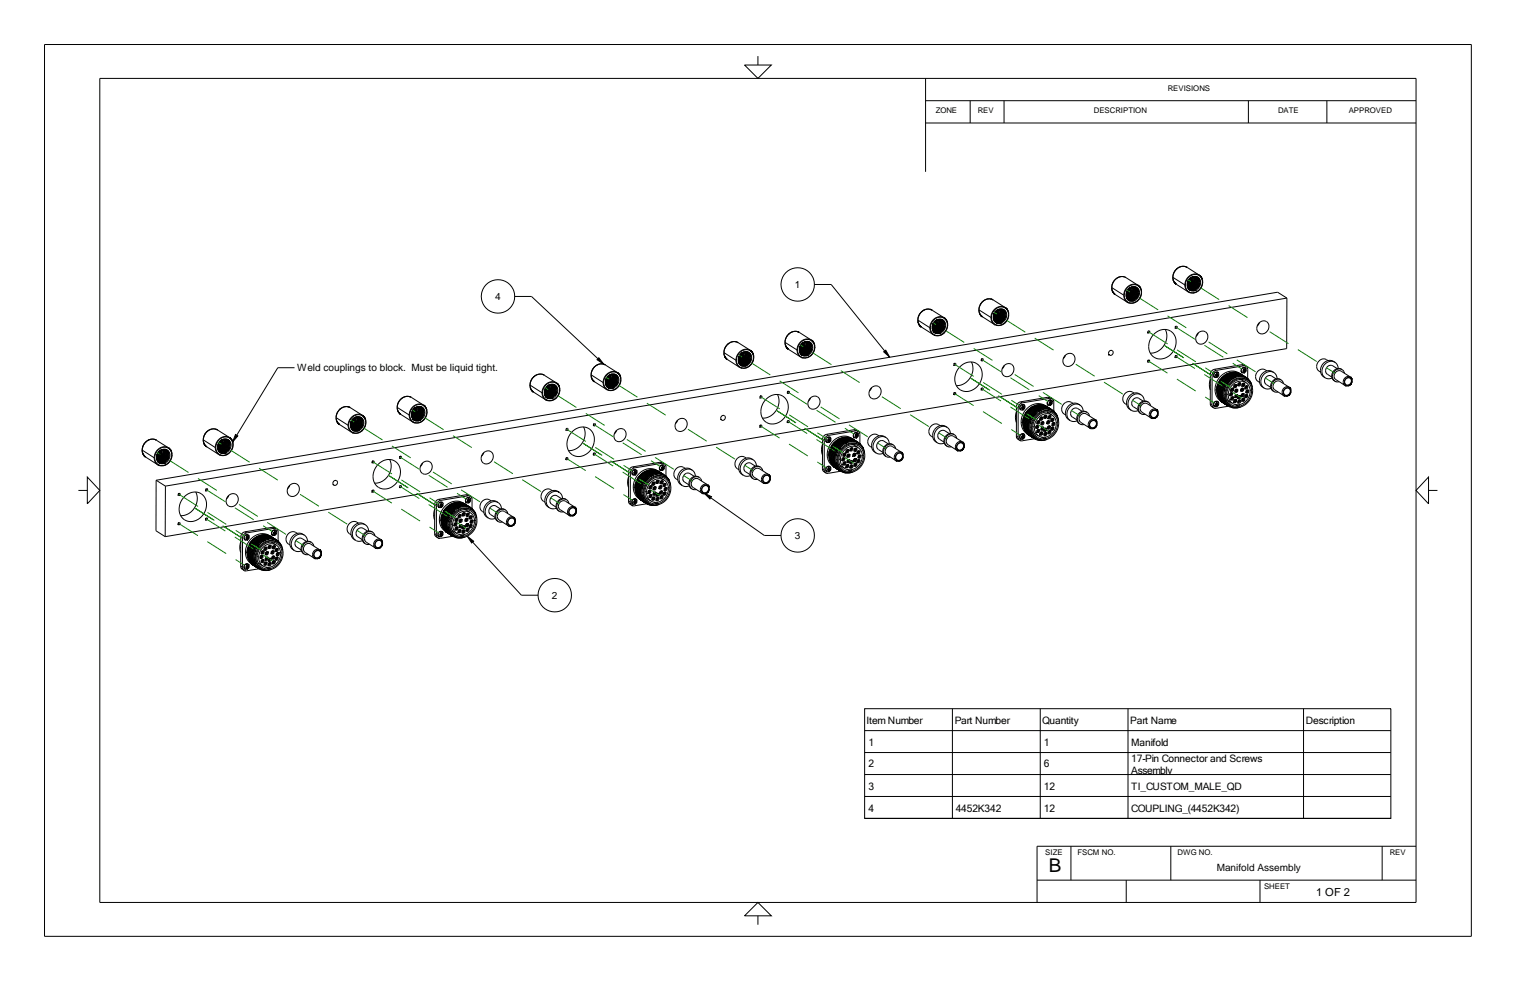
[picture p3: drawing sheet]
<svg xmlns="http://www.w3.org/2000/svg" width="432mm" height="279mm" viewBox="0 0 432 279" stroke-linecap="round" stroke-linejoin="round" font-family="sans-serif">
<defs><g id="words">
<text font-size="5.4" x="298.7" y="248.4">B</text>
<text font-size="3.2" x="374.8" y="255.1">1 OF 2</text>
<g font-size="2.9">
<text x="226.4" y="82">1</text>
<text x="141" y="85.4">4</text>
<text x="84.7" y="105.7">Weld couplings to block. Must be liquid tight.</text>
<text x="226.4" y="153.5">3</text>
<text x="157.2" y="170.5">2</text>
<text x="246.8" y="206.1">Item Number</text>
<text x="272" y="206.1">Part Number</text>
<text x="296.8" y="206.1">Quantity</text>
<text x="321.9" y="206.1">Part Name</text>
<text x="371.9" y="206.1">Description</text>
<text x="247.3" y="212.4">1</text>
<text x="297.3" y="212.4">1</text>
<text x="322.2" y="212.4">Manifold</text>
<text x="247.3" y="218.5">2</text>
<text x="297.3" y="218.5">6</text>
<text x="322.2" y="216.9">17-Pin Connector and Screws</text>
<text x="322.2" y="220.4">Assembly</text>
<text x="247.3" y="224.9">3</text>
<text x="297.3" y="224.9">12</text>
<text x="322.2" y="224.9">TI_CUSTOM_MALE_QD</text>
<text x="247.3" y="231.2">4</text>
<text x="272.2" y="231.2">4452K342</text>
<text x="297.4" y="231.2">12</text>
<text x="322.2" y="231.2">COUPLING_(4452K342)</text>
</g>
<text font-size="2.8" x="346.6" y="248.1">Manifold Assembly</text>
<g font-size="2.2">
<text x="332.6" y="26">REVISIONS</text>
<text x="266.5" y="32.2">ZONE</text>
<text x="278.5" y="32.2">REV</text>
<text x="311.6" y="32.2">DESCRIPTION</text>
<text x="364" y="32.2">DATE</text>
<text x="384.2" y="32.2">APPROVED</text>
<text x="297.7" y="243.4">SIZE</text>
<text x="306.9" y="243.4">FSCM NO.</text>
<text x="335.4" y="243.4">DWG NO.</text>
<text x="395.8" y="243.4">REV</text>
<text x="360" y="253.2">SHEET</text>
</g>
</g></defs>
<g fill="none" stroke="#000" stroke-width=".28">
<path d="M12.7 12.7h406.4v254h-406.4zM212.1 18.5h7.6l-3.8 3.8zM215.9 16v2.5M28.4 22.3h374.9v234.7h-374.9zM263.6 28.7h139.7M263.6 35h139.7M263.6 22.3v26.6M276.3 28.7v6.3M286 28.7v6.3M355.6 28.7v6.3M377.9 28.7v6.3M320.7 79.1a2.91 2.91 0 0 0-4 2.8"/>
<path d="M320.7 79.1l-1.3-.3-1.5 .6-.8 1-.4 1.5M320.7 79.1l3.4 2.2M334.1 79h.1M334.1 79l.3 1.3 .7 .7M334.1 79l3.4 2.2M334.1 79l.2 1.2 .8 .8M338.1 76.2a2.92 2.92 0 0 0-4 2.8M338.1 76.2l3.4 2.1M338.1 76.2l-1.3-.4-1.4 .6-.9 1-.4 1.6M338.9 79.4l-.5 .9M338.9 79.4l-.6 .9M339.2 79.2l-.3 .8-.6 .7 .6-.8 .3-.7"/>
<path d="M339.4 79.1l-.3 1-.8 .8 .7-.6 .4-1.2M339.6 79l-.3 1.2-1 .9 1-1 .2-1.1M339.7 78.9l.1 .8-.3 .7-1.2 1M340 78.9l.1 1.2-.6 1M340 79v.2M340 79.2l-.5 1.5-1.2 .8M340 79.2h.1M340.1 78.9l.2 .9-.3 .8-.7 .7-.9 .3 .8-.3 .7-.6 .3-1zM340.2 78.9l.3 1-.3 .8-.8 .8-1 .2 1-.3 .8-.8 .2-.8zM340.4 78.9l.3 .8-.3 1.2-.9 .8-1 .1 1.1-.2 .8-.8 .2-1.3zM340.5 78.9l.3 .8-.2 1.3-1 .8-1.1 .1M340.5 78.9l.4 .8-.4 1.4-.8 .7-1.1 .1"/>
<path d="M340.6 78.9l.5 1-.3 1.3-1 .8h-1.2h1.2l.9-.9 .4-1.2zM340.7 79l.6 .9-.3 1.3-1 .9h-1.3h1.2l1.1-.9 .2-1.3zM340.9 79.1l-.9-.2-.9 .3-.7 .9-.1 1.1M340.9 79.1l.6 1-.3 1.3-1.1 .9-1.3-.1 1.3 .1 1.1-1 .3-1.2zM341.5 78.3a2.93 2.93 0 0 0-4 2.9M341.5 78.3l.7 .8 .4 1.2M146.6 84.4h4.8l18.9 17.8M210.3 97.6a2.93 2.93 0 0 0-4.1 2.8M210.3 97.6l3.4 2.2M210.3 97.6l-1.4-.3-1.3 .5-1.1 1.2-.3 1.4M213.7 99.8a2.93 2.93 0 0 0-4.1 2.8M213.7 99.8l.7 .7 .3 1.3"/>
<path d="M223.6 97.5l.2 .9M223.6 97.5h.1M223.6 97.5l3.4 2.2M223.6 97.5l.1 .9M223.7 98.4l.9 1.1M223.8 98.4l.8 1.1M224.6 99.5l3.4 2.2M227 99.7h.2M227 99.7l.3 1.2 .7 .8M227.7 94.7a2.93 2.93 0 0 0-4.1 2.8M227.7 94.7l-1.4-.3-1.4 .5-.9 1-.4 1.6M227.7 94.7l3.4 2.2"/>
<path d="M227.7 99.6l.3 1.1 .8 .6M227.7 99.6h.1M227.7 99.6l.2 1 .9 .7M227.8 99.7l.2 .8 .6 .6 .6 .2 1.1-.2M228.5 97.9l-.6 .9 .5-.8M228.7 97.7l-.2 .8-.7 .7 .6-.6zM228.9 97.6h.1M228.9 97.6l-.4 1.2-.7 .6M228.9 97.6l-.2 1-.9 .8M229.1 97.5l-.2 1.2-1.1 .9 1.1-.9zM229.3 97.5v.7l-.3 .8-1.1 .9M229.5 97.4l.1 1.2-.6 1"/>
<path d="M229.6 97.7l-.6 1.6-1.1 .8M229.6 97.5v.2M229.6 97.7v.1M229.6 97.4l.2 .9-.2 .7-.8 .8-.9 .3 .8-.3 .7-.6 .4-.9zM229.7 97.4l.3 1-.3 .9-.7 .6-1.1 .3 1.1-.2 .7-.8 .3-.8-.2-1M229.9 97.4l.3 1.1-.3 .9-.9 .8-1 .1 1.2-.2 .7-.7 .3-1zM230 97.4l.4 .8-.4 1.4-.8 .7-1.1 .1 1.1-.1 .9-.8 .3-1.3zM230.1 97.5l.5 .9-.2 1.2-.9 .8-1.3 .1h1.1l1-.8 .3-1.3zM230.3 97.5l.5 1-.3 1.3-1.1 .9-1.2-.1h1.2l1-.7 .4-1.3-.1-.6-.5-.5M230.4 97.6l.6 1-.3 1.3-1.1 .9-.7 .1-.6-.2 1 .2 .9-.4 .6-.7 .2-1-.3-.9-.6-.5h-.8l-.8 .5-.6 .8-.1 1M231.1 96.9a2.91 2.91 0 0 0-4.1 2.8M231.1 96.9l.7 .7 .3 1.2"/>
<path d="M231.3 98.9l.2 .1M231.3 98.9l-.5-1.2-.5-.3-.8-.1-1.2 .8-.4 .7-.2 .8M231.3 98.9l-.5 1.3-1.1 .8h-.7l-.6-.2-.6-1.1M231.5 99a1.82 1.82 0 0 0-1.6-1.8 1.82 1.82 0 0 0-2 1.4l-.2 1M231.5 99l-.3 1.1-.9 1M232 81h4.7l15.3 19M232 98.9a2.69 2.69 0 0 1-1.4 2.6 2.69 2.69 0 0 1-2.9-.2l-.4-.7-.1-.9M232 98.9a2.26 2.26 0 0 0-1.9-2.2 2.26 2.26 0 0 0-2.5 1.4l-.4 1.6M232.1 98.8l-.4 1.6-.9 1-1.4 .6-1.4-.3M232.1 98.8l-.1 .1M261.4 91.2l.3 1.2 .7 .8M261.4 91.2l3.5 2.1"/>
<path d="M262.4 93.2l3.5 2.1M264.9 93.3h.1M264.9 93.3l.2 1.3 .8 .7M265.5 88.3a2.93 2.93 0 0 0-4.1 2.9M265.5 88.3l-1.2-.3-1.5 .5-1 1.2-.4 1.5M265.5 88.3l3.4 2.2M265.5 93.3l.3 1 .8 .6M265.5 93.2v.1M265.5 93.2l.3 1.1 .8 .6M265.6 93.3l.3 .8 .5 .6 .6 .2 1.1-.1M265.6 93.3l.2 .5M265.7 92.8l.6-.6 .3-.8-.4 .9-.6 .6"/>
<path d="M266.3 91.6l-.6 .9M266.7 91.2l-.3 1.2-.8 .7 .8-.8zM266.9 91.2l-.3 1.4-.9 .7 .9-.8 .3-1.3M267.1 91.1v.8l-.3 .7-.5 .7-.6 .3M267.3 91.1l.2 1.1-.7 1.1M267.4 91.2v.2M267.4 91.4l-.5 1.4-1.2 .9 .9-.2 .7-.8 .3-.9-.2-.8 .2 .9-.4 1-.7 .7-.8 .1M267.4 91.4h.1M267.6 91l.2 1.1-.2 .8-.9 .8-.9 .2 1-.3 .7-.7 .3-.8zM267.7 91.1l.3 .7-.2 1.2-.8 .8-1.1 .2 .8-.1 .9-.7 .4-1.1zM267.7 91.1h.1M267.8 91.1l.4 .9-.3 1.2-.9 .8-1.1 .1 1.1-.1 .8-.7 .4-1.1z"/>
<path d="M267.9 91.1l.5 .9-.3 1.3-1 .9h-1.1M268 91.1l.4 .9-.3 1.3-1 .9h-1.1M268.1 94.8l-.7 .2-1-.2M268.1 91.1l.5 1.1-.3 1.4-1.1 .8-1.1-.1h1.2l1-.8 .3-1.3zM268.1 94.8l-.9 .2-.6-.1M268.2 91.2l.6 1-.2 1.3-1.2 1-1.2-.1h1.3l1.1-.9 .2-1.3zM268.2 91.2l-.8-.2-1 .5-.6 .8-.2 1M268.9 90.5a2.91 2.91 0 0 0-4 2.8M268.9 90.5l.7 .7 .3 1.3M269.1 92.6h.2M269.1 92.6l-.4 1.2-1 .8h-1.3l-.6-.8M269.1 92.6l-.2-.8-.4-.6-1.1-.2-.8 .3-.5 .5-.6 1.4"/>
<path d="M269.3 92.6a1.82 1.82 0 0 0-1.6-1.7 1.82 1.82 0 0 0-1.9 1.3l-.3 1.1M269.3 92.6l-.4 1.4-.8 .8M269.9 92.5a2.24 2.24 0 0 0-1.8-2.2 2.24 2.24 0 0 0-2.5 1.3l-.6 1.7M269.9 92.5a2.69 2.69 0 0 1-1.4 2.6 2.69 2.69 0 0 1-2.9-.2l-.4-.5-.2-1.1M269.9 92.5l-.3 1.5-1.1 1.2-1.4 .5-1.2-.4M269.9 92.5h.1M278.8 88.2v.1M278.8 88.2l.3 1.2 .7 .8M278.8 88.3l.3 1.2 .7 .7M278.8 88.3l3.5 2.1M279.8 90.2l3.5 2.2M282.3 90.4h.1"/>
<path d="M282.3 90.4l.2 1.2 .8 .8M282.9 85.4a2.91 2.91 0 0 0-4.1 2.9M282.9 85.4l3.4 2.2M282.9 85.4l-1.4-.3-1.3 .5-1 1.2-.4 1.4M282.9 90.4l.4 1.1 .7 .5M282.9 90.3l.3 1.1 .8 .6M282.9 90.3v.1M283 90.4l.2 .7 .6 .7 .8 .2 .9-.2M283.5 91.4h.1M283.7 88.7l-.6 .9zM283.9 88.5l-.2 .8-.6 .6M284 88.4l-.3 .9-.6 .6"/>
<path d="M284.1 88.3l-.2 1-.8 .9 .7-.8 .4-1.1M284.3 88.2l-.3 1.4-.9 .8 .9-.9zM284.5 88.2v.6l-.2 .9-1.2 1M284.7 88.1l.2 1.2-.7 1.1M284.8 88.3v.2M284.8 88.5h.1M284.8 88.5l-.5 1.4-1.2 .9 1-.3 .6-.7 .3-.9-.2-.8 .2 .9-.3 .9-.7 .7-.9 .2M285 88.1l.2 1.1-.3 .8-.8 .7-.9 .3 1-.3 .7-.6 .3-1.2-.2-.8M285.1 88.1l.3 .8-.3 1.2-.7 .7-1.1 .3 1-.2 .8-.7 .3-.9zM285.2 88.2l.4 .8-.2 1.2-1.1 .9-1 .1 1.1-.1 .9-.9 .3-1.1zM285.3 88.2l.5 .8-.3 1.4-.9 .8h-1.2M285.4 88.2l.5 1-.4 1.2-1 .9h-1.1"/>
<path d="M285.5 91.8l-.7 .3-1-.2M285.5 91.8l-.8 .3-.7-.1M285.5 88.2l.5 1-.3 1.4-1 .8h-1.2h1.2l1-.9 .3-1.3zM285.6 88.3l.6 .9-.2 1.4-1.2 1-1.3-.2 1.2 .2 1.2-.9 .3-1.3-.2-.7zM285.6 88.3l-.9-.2-1 .5-.5 .9-.2 .9M286.3 87.6a2.91 2.91 0 0 0-4 2.8M286.3 87.6l.8 .9 .2 1.1M286.5 89.7l-.5 1.3-1.1 .7-1.3-.2-.6-1.1M286.5 89.7h.2M286.5 89.7l-.1-.7-.5-.7-1.2-.2-1.2 .8-.6 1.4M286.7 89.7l-.3 1.3-.9 .8M286.7 89.7a1.82 1.82 0 0 0-1.6-1.7 1.82 1.82 0 0 0-1.9 1.3l-.3 1.1"/>
<path d="M287.3 89.6a2.65 2.65 0 0 1-1.5 2.7 2.65 2.65 0 0 1-3-.5l-.4-1.4M287.3 89.6a2.24 2.24 0 0 0-1.8-2.2 2.24 2.24 0 0 0-2.5 1.3l-.6 1.7M287.3 89.6h.1M287.3 89.6l-.4 1.6-1 1-1.4 .5-1.2-.3M316 100l.5-.2 .5 .3 .1 .4-.4 .6-.4 .1-.5-.2-.1-.5zM316.7 81.9h.1M316.7 81.9l.2 1.2 .8 .8M316.7 81.9l3.4 2.2M317.7 83.9l3.4 2.2M320.1 84.1h.1M320.1 84.1l.2 1.1 .8 .9M320.7 84l.4 1.1 .8 .6"/>
<path d="M320.8 84h-.1M320.8 84l.3 1.1 .8 .6M320.9 83.5l.5-.4 .4-1-.3 .9-.6 .6M320.9 84.1l.2 .8 .6 .5 .6 .3 1-.2M321.5 82.4l-.5 .8M321.5 82.3l-.5 1M322 82l-.3 1-.8 .8 .8-.8 .3-1M322.1 81.9l-.2 1.2-1 .9 1-.9zM322.3 81.9l-.2 1.4-.6 .7-.6 .3M322.6 81.8l.1 1.2-.6 1M322.6 82.1l.1 .1M322.6 82.1l-.5 1.5-1.1 .8"/>
<path d="M322.6 81.9v.2M322.7 81.8l.2 .9-.3 .8-.8 .7-.8 .3 .8-.3 .8-.8 .2-.7zM322.7 81.8l-.7 .2-.6 .5-.4 .7-.1 .9M322.7 81.8l.6 .1 .5 .4 .3 .7-.1 .8-.9 1.2-.7 .3-.8-.1-.2-.1 .8 .2 .7-.2 .9-.9 .2-1.3-.6-.9M322.8 81.8l.2 .9-.3 .9-.6 .7-1 .3 1-.3 .7-.6 .3-.9-.3-1M323 81.8l.3 1.2-.4 .8-.8 .8-1 .1 1-.2 .8-.7 .3-.8-.3-1.2M323.1 81.8l.3 .6 .1 .7-.4 1-.9 .7h-1l1.1-.1 .8-.8 .3-1.2zM323.2 81.9l.5 .9-.3 1.2-1 .9h-1.2l.7 .1 .7-.2 .8-.9 .3-1.1zM323.3 85.5l-.7 .2h-.7M323.3 81.9l.6 .9-.3 1.4-1.1 .9-1.2-.1h1.3l1-.9 .2-1.3zM323.3 85.5l-.8 .2-.9-.1M324.1 81.3a2.9 2.9 0 0 0-4 2.8"/>
<path d="M324.1 81.3l.8 .8 .2 1.1M324.3 83.3l.3 .1M324.3 83.3l-.5 1.4-1.1 .7h-.7l-.6-.3-.5-1M324.3 83.3l-.1-.7-.4-.6-1.2-.3-1.3 .8-.5 1.5M324.6 83.4a1.81 1.81 0 0 0-1.6-1.8 1.81 1.81 0 0 0-2 1.4l-.3 1M324.6 83.4l-.4 1.2-.9 .9M325.1 83.3a2.69 2.69 0 0 1-1.4 2.6 2.69 2.69 0 0 1-2.9-.2l-.4-.7-.2-.9M325.1 83.3a2.28 2.28 0 0 0-1.9-2.2 2.28 2.28 0 0 0-2.5 1.5l-.5 1.5M325.1 83.2l-.4 1.6-.9 1.1-1.3 .5-1.4-.3M325.1 83.2v.1M328.5 95.3a3.6 3.6 0 0 1 4.8-1 3.6 3.6 0 0 1 1.4 4.7 4.1 4.1 0 0 1-6.4 2.5l-.7-1-.3-.9a4.9 4.9 0 0 1 1.2-4.3zM331.9 93.8a4.8 4.8 0 0 1-4.3 6.8"/>
<path d="M335.1 81l3.4 2.1M337.5 81.2h.1M337.5 81.2l.2 1.1 .8 .8M338.2 81.1l.3 1.1 .8 .6M338.2 81.1h.1M338.2 81.1l.2 1 .9 .7M338.3 81.2l.2 .8 .6 .5 .6 .2 1-.1M338.3 81.2v.3M340.7 82.6l-.8 .2-.9-.1M340.7 82.6l-.7 .2h-.7M341.1 95l.2-.1a1.64 1.64 0 0 1 2.4-.1 1.64 1.64 0 0 1-.1 2.4 1.67 1.67 0 0 1-2.6 .4 1.67 1.67 0 0 1 .1-2.6zM341.3 94.8l-.6 1"/>
<path d="M341.7 80.4l.3 .1M341.7 80.4l-.1-.8-.4-.5-1.2-.3-1.3 .8-.5 1.5M341.7 80.4l-.5 1.3-1.1 .8-1-.1-.8-.9M342 80.5l-.3 1.1-1 1M342 80.5a1.81 1.81 0 0 0-1.6-1.8 1.81 1.81 0 0 0-2 1.3l-.2 1.1M342.5 80.4a2.28 2.28 0 0 0-1.9-2.3 2.28 2.28 0 0 0-2.5 1.5l-.5 1.6M342.5 80.4a2.69 2.69 0 0 1-1.4 2.5 2.69 2.69 0 0 1-2.9-.2l-.4-.7-.2-.8M342.6 80.3l-.4 1.5-.9 1.1-1.4 .6-1.4-.4M342.6 80.3l-.1 .1M358.5 92.1l.2-.2a1.64 1.64 0 0 1 2.4-.1 1.64 1.64 0 0 1-.1 2.5 1.67 1.67 0 0 1-2.6 .4 1.67 1.67 0 0 1 .1-2.6zM358.7 91.9l-.6 1M366.5 84.9l-319.4 53.6"/>
<path d="M366.5 84.9v14.4l-319.4 53.5M366.5 84.9l-2.6-1.7-319.4 53.6M83.9 104.7h-4.8l-11.7 19.3M95.7 119l.4 1.2 .6 .7M95.7 118.9l.2 1.1 .8 .9M95.7 119l3.4 2.1M95.7 118.9v.1M99.8 116.1a2.93 2.93 0 0 0-4.1 2.9M99.8 116.1l3.4 2.2M99.8 116.1l-1.4-.3-1.3 .5-1 1.2-.4 1.4M100.6 119.4l-.6 .8M100.6 119.4l-.6 .9"/>
<path d="M100.8 119.2l-.2 .7-.6 .7M100.9 119.1l-.3 .9-.7 .6M101 119l-.2 1.1-.9 .8 .9-.9 .2-1M101.2 118.9l-.3 1.3-.9 .9 1-1 .2-1.1M101.3 118.9l-1.1 .9-.3 1.3M101.3 118.9l.8-.1 .4 .2M101.4 118.9v.8l-.2 .7-1.2 1M101.6 118.8l.1 1.2-.5 1.1M101.7 119.2l-.4 1.3-1.3 1M101.7 119v.2M101.7 119.2h.1M101.9 118.8l.2 1.1-.3 .9 .3-1z"/>
<path d="M102.1 118.9l.4 .7-.3 1.4-.9 .8-1.1 .1M102.2 118.9l.4 .9-.3 1.1-1 .9-1.1 .1M102.3 118.9l.4 .9-.2 1.3-.9 .8-1.3 .1 1.3-.1 .9-.9 .2-1.2zM102.4 118.9l.6 1.1-.4 1.3-1.1 .8h-1.1h1.1l1.1-.9 .3-1.2zM102.5 119l.4 .4 .3 .8-.4 1.2-1 .8h-1.3l.6 .1 .7-.1 1-.9 .3-1.3zM103.2 118.3l.7 .8 .3 1.2M103.2 118.3a2.93 2.93 0 0 0-4.1 2.8M113.1 116l.3 1.2 .8 .8M113.1 116l.3 1.1 .8 .9M113.1 116l3.4 2.2M113.1 116h.1M114.2 118l3.4 2.2"/>
<path d="M116.5 118.2l.3 1.2 .8 .8M116.5 118.2h.2M117.2 113.2l3.4 2.2M117.2 113.2l-1.4-.3-1.4 .5-.9 1.1-.4 1.5M117.2 113.2a2.93 2.93 0 0 0-4.1 2.8M117.2 118.1l.3 1 .8 .7M117.2 118.1l.3 1.1 .8 .6M117.2 118.1h.1M117.3 118.2l.3 .9 .6 .5 .6 .2 1-.2M117.6 118.9h1.1l.9-.8 .3-1.2-.4-1 .5 1-.4 1.3-.9 .7-1.1 .1M117.9 119.2l.5 .2 .9-.1 .6-.5 .5-.8-.4 .8-.7 .5-.9 .1zM118 116.5l-.5 .8"/>
<path d="M118 116.4l-.6 1M118.3 116.2l-.3 .8-.6 .7 .6-.8 .2-.7M118.5 116.1l-.3 1-.8 .8 .8-.8 .2-1M118.6 118.1v.1M118.6 116l-.2 1.3-1.1 .8 1.1-.9 .2-1.2M118.8 116l.1 .6-.3 .8-.5 .7-.7 .3M119 115.9l.2 1.1-.6 1.1M119.1 116.3l-.5 1.4-1.2 .9M119.1 116.1v.2M119.1 116.3h.1M119.1 115.9l.2 1-.4 .9-.6 .6-.9 .2 .8-.2 .9-.8 .2-.9-.1-.8M119.3 115.9l.2 1.1-.3 .8-.8 .7-.9 .2 1-.2 .8-.8 .2-.8z"/>
<path d="M119.4 115.9l.3 1.1-.3 .9-.7 .8-1.1 .2 1.1-.3 .7-.7 .3-.9zM119.7 116l.4 .8-.3 1.4-1 .8-1.1 .1 1.2-.1 .8-.7 .4-1.4-.4-.9M119.8 116l.6 1-.3 1.3-1.1 .9-1.2-.1h1.2l1.1-.9 .2-1.3zM119.8 119.6l-.8 .3-.7-.1M119.8 119.6l-.8 .3-.9-.2M119.9 116.1l.6 .8-.1 1.1M119.9 116.1l-.9-.2-.8 .4-.7 1-.2 .9M120.6 115.4l.7 .8 .3 1.2M120.6 115.4a2.91 2.91 0 0 0-4.1 2.8M120.8 117.5l-.6 1.4-1.1 .6-1.2-.2-.6-1.1M120.8 117.5l-.1-.7-.4-.6-.6-.3-.7-.1-1.2 .8-.6 1.5M120.8 117.5h.3"/>
<path d="M121.1 117.5l-.3 1.1-1 1M121.1 117.5a1.82 1.82 0 0 0-1.7-1.8 1.82 1.82 0 0 0-1.9 1.4l-.3 1M121.6 117.4a2.26 2.26 0 0 0-1.9-2.2 2.26 2.26 0 0 0-2.5 1.5l-.5 1.5M121.6 117.4a2.66 2.66 0 0 1-1.5 2.6 2.66 2.66 0 0 1-3-.4l-.4-1.4M121.6 117.4l-.3 1.4-1.2 1.3-1.2 .4-1.3-.3M121.6 117.4h.1M151 109.7h.1M151 109.7l.3 1.3 .7 .7M151 109.7l3.4 2.2M152 111.7l3.4 2.1M154.4 111.9l.3 1.2 .7 .7M154.4 111.9h.1"/>
<path d="M155 106.9a2.88 2.88 0 0 0-3.6 1.1 2.88 2.88 0 0 0 .6 3.7M155 106.9l-1.2-.4-1.4 .5-1 1-.4 1.7M155 106.9l3.4 2.1M155 111.8l.3 1 .9 .7M155.1 111.8l.2 1 .9 .7M155.1 111.8h-.1M155.2 111.6v.3M155.2 111.9l.2 .7 .6 .6 .6 .2 1-.1M155.2 111l.9-1.1 1.3-.4 1 .6 .2 1M155.2 111l-.1 .8M155.8 110.1l-.5 .9M156.1 109.9l-.4 .9-.5 .6 .5-.6z"/>
<path d="M156.3 109.8l-.3 1-.8 .8M156.3 109.7l-.3 1.1-.8 .8M156.4 109.7l-.3 1.3-.9 .8M156.6 109.6l-.2 1.5-.5 .6-.7 .4M156.9 109.6l.1 1.1-.6 1.1M156.9 109.7l.1 .2M157 109.9v.1M157 109.6l.1 .8-.3 .9-.6 .7-.9 .2 1.2-.8 .5-1.5M157 109.6l.2 .8-.4 1-.7 .6-.8 .3M157.1 109.6l.3 .7-.3 1-.8 .9-1 .2 1-.2 .7-.7 .3-.9zM157.2 109.6l.3 .7-.2 1.1-.9 .9-1 .2 1.1-.2 .8-.8 .3-1.2-.3-.7M157.4 109.6l.4 .9-.4 1.3-.9 .7-1.1 .1 1.1-.1 1-.9 .3-1.1z"/>
<path d="M157.5 109.6l.5 1.1-.4 1.2-.9 .8h-1.2h1.1l1-.9 .4-1.1zM157.6 113.3l-.8 .2h-.6M157.6 109.7l.6 .9-.1 .7-.3 .8-1 .7h-1.2h1.2l1-.8 .4-1.3zM157.6 113.3l-.7 .2-.9-.1M157.8 109.7l.6 1.1-.3 1.2-1.1 1-1.3-.1 1.2 .1 1.1-.8 .4-1.4zM157.8 109.7l-.9-.1-.8 .3-.7 .7-.2 1M158.4 109a2.91 2.91 0 0 0-4 2.9M158.4 109l.8 .8 .2 1.2M158.6 111.1h.3M158.6 111.1l-.5 1.3-1.1 .8-1.2-.2-.4-.5-.2-.6M158.9 111.1a1.81 1.81 0 0 0-1.6-1.7 1.81 1.81 0 0 0-2 1.3l-.3 1.1M158.9 111.1l-.4 1.3-.9 .9"/>
<path d="M159.4 111.1a2.24 2.24 0 0 0-1.8-2.2 2.24 2.24 0 0 0-2.5 1.2l-.6 1.8M159.4 111.1a2.68 2.68 0 0 1-1.4 2.5 2.68 2.68 0 0 1-2.9-.2l-.4-.7-.2-.8M159.4 111l-.3 1.5-1 1.1-1.5 .6-1.2-.4M159.4 111v.1M168.4 106.8l.3 1.3 .7 .7M168.4 106.8h.1M168.4 106.8l3.4 2.1M168.4 106.8l.3 1.2 .7 .8M169.4 108.8l3.4 2.1M170.6 101.9l1.4 1.8-1.9-1.3zM171.8 108.9l.3 1.3 .7 .7M171.8 108.9l.1 .1"/>
<path d="M172.4 103.9l-1.1-.3-1.4 .4-1 1.1-.5 1.7M172.4 103.9a2.91 2.91 0 0 0-4 2.9M172.4 103.9l3.4 2.2M172.4 108.9l.3 1 .9 .6M172.5 108.8l.2 1.1 .9 .6M172.5 108.8l-.1 .1M172.6 108.9l.2 .9 .6 .5 .7 .2 .9-.1M172.6 108.9l.1 .4M172.7 109.3l.8-.2 .7-.7 .3-.9-.1-.9 .2 .9-.3 .9-.7 .7-.9 .2M173 109.9h1.2l1-.8 .4-1.4-.6-.9 .6 .9-.4 1.4-1 .8h-1.2M173.2 107.2l-.5 .9 .5-.9M173.5 107l-.3 .8-.6 .6 .6-.6z"/>
<path d="M173.7 106.8l-.3 1.2-.8 .7 .8-.8zM173.8 106.8l-.3 1.3-.9 .8 .9-.8 .4-1.3M174 106.7l.1 .7-.3 .8-1.2 1M174.3 106.7l.1 1.1-.6 1.1M174.3 106.8v.2M174.3 107l-.4 1.4-1.2 .9M174.3 107h.1M174.5 106.7l.3 .9-.4 1.1-.9 .6-.8 .2 .9-.2 .8-.8 .4-1zM174.7 106.7l.3 .7-.3 1.2-.8 .8-1.1 .2 .9-.1 .9-.8 .3-.9zM174.8 106.7l.4 .8-.3 1.2-.8 .8-1.2 .2 1.2-.1 .8-.8 .3-1.3-.4-.8M174.9 106.7l.5 1-.3 1.1-1 .9-1.2 .1 1.2-.1 1-.8 .3-1.2-.5-1M175 110.4l-.8 .2-.6-.1"/>
<path d="M175 110.4l-.7 .2-.9-.2M175.2 106.8l.4 .5 .2 .6-.4 1.4-1.1 .8-1.2-.2 .9 .3 1-.5 .6-.8 .2-1-.3-.8-.6-.4h-.9l-.8 .5-.5 .8-.1 .9M175.8 106.1a2.91 2.91 0 0 0-4 2.8M175.8 106.1l.8 .7 .2 1.3M176 108.2l-.1-.7-.3-.6-.6-.3h-.8l-1.2 .8-.5 1.4M176 108.2l-.4 1.3-1.1 .7h-1.1l-.7-.9M176 108.2h.3M176.3 108.2l-.4 1.3-.9 .9M176.3 108.2a1.81 1.81 0 0 0-1.6-1.7 1.81 1.81 0 0 0-2 1.3l-.3 1.1M176.8 108.1a2.24 2.24 0 0 0-1.8-2.2 2.24 2.24 0 0 0-2.5 1.3l-.6 1.8M176.8 108.1a2.69 2.69 0 0 1-1.4 2.6 2.69 2.69 0 0 1-2.9-.2l-.4-.7-.2-.8M176.8 108.1l-.2 1.4-1 1.2-1.5 .6-1.3-.4"/>
<path d="M176.8 108.1h.1M193 119.7h.1a1.62 1.62 0 0 1 2.3-.1 1.62 1.62 0 0 1 0 2.3 1.69 1.69 0 0 1-2.6 .6 1.69 1.69 0 0 1 .1-2.7zM193 119.7l-.6 1M205.6 118.5l.5-.2 .4 .2 .1 .6-.4 .5-.5 .1-.3-.2-.1-.5zM206.2 100.4h.1M206.2 100.4l.3 1.3 .7 .7M206.2 100.4l.3 1.2 .7 .8M206.2 100.4l3.4 2.2M206.3 118.4h.1M207.2 102.4l3.4 2.2M209.6 102.6h.2M209.6 102.6l.2 1.1 .8 .9"/>
<path d="M210.3 102.5l.3 1.1 .8 .6M210.3 102.5h.1M210.3 102.5l.2 1 .9 .7M210.4 102.6l.2 .8 .5 .5 .8 .3 .9-.2M211.1 100.8l-.6 1 .5-.9M211.3 100.6l-.3 .9-.6 .6M211.3 100.6l-.2 .8-.7 .7M211.5 100.5l-.3 1.1-.8 .7 .8-.8 .3-1M211.7 100.4l-.3 1.3-1 .8 1.1-.9zM211.9 100.4v.7l-.3 .8-1.1 .9M212.1 100.3l.1 1.2-.6 1.1M212.2 100.7h.1"/>
<path d="M212.2 100.5v.2M212.2 100.7l-.4 1.3-1.3 1M212.2 100.3l.2 .9-.3 .8-.8 .8-.8 .2M212.2 100.3l.2 .9-.2 .8-.8 .8-.9 .2M212.3 100.3l.3 1-.3 .9-.8 .7-1 .2 1-.2 .8-.8 .3-.8zM212.5 100.3l.3 1.1-.3 1-1 .7-.9 .1 1-.1 .9-.8 .3-1.1zM212.6 100.3l.4 .8-.3 1.3-.9 .9-1.1 .1 1.1-.2 .8-.7 .4-1.4zM212.7 100.4l.5 .9-.3 1.3-1 .8h-1.1h1.1l1-.8 .3-1.3zM212.8 104.1l-.8 .2-.8-.2M212.8 100.4l.4 .4 .2 .7-.3 1.2-1.1 .9-1.1-.1h1.2l1-.9 .3-1.3zM212.9 104l-.8 .3-.7-.1M212.9 104h-.1"/>
<path d="M213 100.5l.6 1-.3 1.4-1.2 .9-1.2-.2 1.3 .1 1.1-.9 .3-1.3zM213 100.5l-1-.2-.9 .5-.6 .8-.1 1M213.9 101.9h.2M213.9 101.9l-.1-.7-.4-.6-.6-.3-.7-.1-1.3 .8-.5 1.5M213.9 101.9l-.5 1.2-1.1 .8h-.7l-.6-.2-.6-1.1M214.1 101.9l-.3 1.2-.9 .9M214.1 101.9a1.82 1.82 0 0 0-1.6-1.8 1.82 1.82 0 0 0-2 1.4l-.2 1M214.6 101.8a2.69 2.69 0 0 1-1.3 2.6 2.69 2.69 0 0 1-3-.2l-.4-.7-.1-.9M214.6 101.8a2.24 2.24 0 0 0-1.7-2.2 2.24 2.24 0 0 0-2.5 1.3l-.5 .8-.1 .9M214.7 101.8l-.4 1.5-.9 1-1.4 .6-1.4-.3M214.7 101.8h-.1M218.1 113.8a3.6 3.6 0 0 1 5-.9 3.6 3.6 0 0 1 1 5 4.1 4.1 0 0 1-6.2 2.1l-.6-.7-.5-1.3a5 5 0 0 1 1.3-4.2z"/>
<path d="M221.4 112.4a4.8 4.8 0 0 1-4.2 6.7M230.3 101.1l-.9 .2-.8-.1M230.3 101.1l-.8 .2h-.7M230.6 113.6l.3-.3a1.63 1.63 0 0 1 2.4 0 1.63 1.63 0 0 1-.2 2.4 1.66 1.66 0 0 1-2.5 .4 1.66 1.66 0 0 1 0-2.5zM230.8 113.3l-.6 1M248 110.6l.4-.3a1.63 1.63 0 0 1 2.3 .2 1.63 1.63 0 0 1-.2 2.3 1.67 1.67 0 0 1-2.5 .4 1.67 1.67 0 0 1 0-2.6zM248.2 110.4l-.6 1M251.7 100.2l.6-.5 1.1 2zM273.3 104.6a3.6 3.6 0 0 1 4.8-1.1 3.6 3.6 0 0 1 1.4 4.7 4.1 4.1 0 0 1-6.4 2.5l-.7-.8-.3-1a4.7 4.7 0 0 1 1.2-4.3zM276.7 103.1a4.8 4.8 0 0 1-4.3 6.7M286 104.1a1.64 1.64 0 0 1 2.4-.1 1.64 1.64 0 0 1 0 2.4 1.69 1.69 0 0 1-2.7 .4 1.69 1.69 0 0 1 .3-2.7zM286 104.1l-.5 1"/>
<path d="M289.2 118.9l.3 1.4M289.2 118.9l.3 .1M289.5 115.9l.5 .3M289.5 115.9v8.3M289.5 117.3l-.3 1.6M290 116.2v8.3M290.4 116.1h.1M290.4 116.1l.4 .6M290.5 116.1l.3 .6M290.7 114.4l-.9 .6-.3 .9M290.7 114.4l.5 .3M290.8 116.7l.4 .1"/>
<path d="M291.1 116.1l.3 .3M291.1 116.2l.1 .1M291.1 116.1v.1M291.2 116.3l.2 .1M291.2 116l-.1 .2M291.2 116l-.1 .1M291.2 114.7l-.9 .6-.3 .9M291.2 116.3h.1M291.2 115.3l-.4 .1-.3 .7M291.2 115.3h.4M291.2 115.3l.2 .4M291.4 115.7l-.4 .4 .1 .3 .3 .1"/>
<path d="M291.4 115.9l-.2 .1M291.4 115.7l.4 .4-.4 .4M291.4 116.5l-.2 .3M291.4 115.9l.2 .1M291.4 116.1l.2 .1M291.4 115.9v.2M291.4 116.1l-.2 .2M291.6 116.2l-.2 .2M291.6 116v.2M291.6 115.3l-.4-.1-.4 .2-.4 .7M291.6 115.3l.3 .8-.3 .5-.4 .2M294.4 115.8l-1.3 .8-1 1.2-.7 1.5-.1 1.2"/>
<path d="M295.4 118.7a3.3 3.3 0 0 1 4.6-.8 3.3 3.3 0 0 1 .8 4.5 3.6 3.6 0 0 1-5.8 1.7l-.8-1.7a4.5 4.5 0 0 1 1.2-3.7zM295.5 119.9l.2 .1M295.6 119.9l.1 .1M295.8 119.8v.3M295.8 119.8l.1 .3M296.4 118.9l.1 .1M296.4 118.8l.1 .2M296.5 119l-.4 .3M296.5 119h.2M296.6 118.8l.1 .2M296.7 118.8l.1 .2M296.7 119l-.2 .4-.3 .1"/>
<path d="M296.8 119l-.2 .4-.4 .1M296.8 119l.2 .2M297 119.2l-.4 .5h-.3l-.2-.4M297 119.2l-.1-.3-.3-.1-.5 .5M297.3 118.9l.1 .1M297.5 118.4l.2 .1M297.6 118.3l.1 .2M297.7 118.5h.2M297.7 118.5l-.4 .3M297.8 118.3l.1 .2M297.9 118.3v.2M297.9 118.5l-.2 .4-.3 .1"/>
<path d="M297.9 118.5l.3 .2M298.1 115.8a4.7 4.7 0 0 0-7.2 3.9v.5M298.1 115.8h.1M298.1 115.8a4.8 4.8 0 0 0-6.8 4.4v.3M298.2 118.7l-.2-.4h-.2l-.5 .5M298.2 118.7l-.4 .5-.3-.1-.2-.3M298.2 115.8l.1 .1M298.2 115.8l-1-.4-1.1-.1-1.2 .3-1 .5-1 .8-.8 1.2-.4 1.1-.2 1.4M298.2 115.8l-1-.4-1.1-.1-1.3 .3-1 .6-.8 .6-.9 1.3-.5 1.3-.2 1.2M298.2 116.2l.1 .1M298.2 117.3l1.4 .9M298.3 114.8l.3 .6"/>
<path d="M298.3 114.8h.1M298.3 119.9l.2 .1M298.3 117.3l.1 .1M298.4 116l-1.1-.5-1.1-.1-1.2 .3-1.1 .6-1 1-.6 .9-.5 1.1-.1 1.4M298.4 116h.1M298.4 116l-1.1-.5-1.1-.1-2.2 .8-.9 .9-.9 1.2-.3 1-.2 1.4M298.4 119.9l.1 .1M298.5 113.1l-7.8 1.3M298.5 113.1l.5 .4M298.5 119.1h.1M298.5 113.1l.6 .1 .6 .4M298.6 115.4h.1"/>
<path d="M298.6 116.1l-1.1-.5-1.1-.1-1 .2-1.2 .7-1 .8-.8 1.2-.4 1-.2 1.4M298.6 116.1h.1M298.6 116.1l-1.1-.5h-1.1l-.9 .2-1.3 .6-1 .9-.8 1.2-.5 2.4M298.6 115.4l.4 .1M298.6 119.8l.1 .3M298.7 118.5l.1 .1M298.7 119.8v.3M298.8 118.4v.2M298.8 116.2l.1 .1M298.8 116.2l-1.1-.5h-1.1l-1.1 .2-1.1 .6-.8 .6-.9 1.3-.5 1.2-.2 1.4M298.8 116.2l-1.1-.4-.9-.1-1.2 .2-1.1 .5-1 .9-.8 1.1-.5 1.3-.1 1.3M298.8 118.6h.2"/>
<path d="M298.8 118.6l-.3 .3M298.9 118.4l.1 .2M299 114.9l.2 .2M299 116.3l-1.2-.4-1.1-.1-1.2 .3-1.1 .7-1.5 1.8-.5 1.4-.2 1.1M299 116.3l-1.1-.4-1.1-.1-2.1 .7-1 .9-.8 1.1-.5 1.3-.2 1.3M299 116.3v.1M299 114.7v.2M299 114.7v.1M299 114.8l.2 .3M299 115h.1M299 114.8v.1M299 113.5l-7.8 1.2"/>
<path d="M299 113.5l.7 .1M299 118.4l.1 .2M299 118.6l-.2 .4-.3 .1M299 113.9l-.5 .3-.2 .6M299 113.9l.4 .1M299 113.9l.2 .5M299 115l.2 .1M299.1 118.6l-.2 .4-.4 .2M299.1 118.6l.2 .2M299.1 116.4l.1 .1M299.2 116.5h.1M299.2 116.5l-1-.5-1.1-.1-1.3 .3-1.1 .7-.9 .7-.8 1.2-.3 1-.2 1.4"/>
<path d="M299.2 114.6l-.2 .1M299.2 114.4l-.4 .5 .4 .3M299.2 114.6h.2M299.2 114.4l.4 .2-.1 .5-.3 .1M299.2 115.2l-.2 .3M299.2 115.1h.1M299.3 114.6l-.3 .4M299.3 114.8l.1 .1M299.3 118.8l-.4 .5h-.3l-.1-.4M299.3 118.8l-.1-.4h-.3l-.4 .5M299.3 116.6l-.8-.4-1.2-.2-1.3 .3-1.2 .7-.8 .7-.8 1.2-.4 1.1-.2 1.3M299.3 116.6h.1"/>
<path d="M299.4 116.6l-1.1-.5h-1.1l-1.2 .3-1.1 .5-.9 .9-.8 1.2-.5 2.3M299.4 116.6h.1M299.4 114.9l-.2 .2M299.4 114.6v.3M299.4 114h.1M299.4 114h-.7l-.4 .8M299.5 114l.2 .6M299.5 119.3l.2 .1M299.6 116.7v.1M299.6 116.7l-.9-.4-1.2-.1-1.3 .3-1.2 .6-1 1-.7 1-.5 2.4M299.6 116.7l-1.1-.4-1.1-.1-1.1 .2-1.1 .6-1.1 1-.8 1.3-.5 2.2M299.6 118.2l.9 .9 .3 1.1a3.7 3.7 0 0 1-5 4"/>
<path d="M299.6 118.2a3.6 3.6 0 0 0-5 3.5M299.6 119.2l.1 .2M299.7 119.4h.1M299.7 119.4l-.4 .3M299.7 113.6l.4 .7v2.8M299.7 116.8l-1-.4-1.1-.1-1.2 .3-1.1 .6-1.6 1.8-.5 1.4-.2 1.2M299.7 116.8h.1M299.7 114.6l-.2 .6-.5 .3M299.7 114.6h.1M299.7 116.8l-1-.4-1.1-.1-1.1 .3-1.1 .5-.9 .8-.8 1.2-.5 1.3-.2 1.2M299.7 116.8l1.1 1.2M299.8 119.1v.3"/>
<path d="M299.8 119.4l-.2 .4h-.3M299.8 119.1l.1 .3M299.9 119.4l.3 .1M299.9 119.4l-.2 .4-.3 .1M300 117.5l1 .9 .5 1.2a4.6 4.6 0 0 1-5.7 5.5l-.4-.3M300 117.5a4.4 4.4 0 0 0-6.4 4.2M300 117.5a4.4 4.4 0 0 0-6.1 4.3M300.2 119.5l-.5 .6-.3-.1-.1-.3M300.2 119.5l-.2-.3-.3-.1-.4 .6M301.5 119.6l-.5-1.3-1-1.2-1.3-.6-1.6 .1-1.5 .7-1.2 1.1-.8 1.6-.3 1.6M303.4 101.2l.1-.1a1.62 1.62 0 0 1 2.3 0 1.62 1.62 0 0 1 .1 2.3 1.69 1.69 0 0 1-2.7 .6 1.69 1.69 0 0 1 .1-2.7zM303.5 101.2l-.6 1"/>
<path d="M304.3 115.7a2.3 2.3 0 0 1 2.9-.6l.4 .3a2.63 2.63 0 0 0-3.3 1 2.63 2.63 0 0 0 .5 3.4l-1-.8-.3-1.2a3.1 3.1 0 0 1 .8-2.1zM304.8 119.8l.8 .3 1.2-.3M305.6 114.9l-.4-.3a1.97 1.97 0 0 0-2.5 .7 1.97 1.97 0 0 0 .4 2.6l.4 .3M307.6 115.4l.7 .7 .2 1M308.2 117.2l-1.6-1-.8 .2-.7 .6-.2 .9 .2 .6 1.6 1.1M308.3 117.2h.8l.6 .3M308.3 117.2l-1 .6-.6 1 .1 1.1 .8 .8M309.7 117.5l.6 1M309.7 117.5a1.97 1.97 0 0 0-2.5 .7 1.97 1.97 0 0 0 .4 2.5M312 119.5l-1-.1-.8 .7-.3 1 .6 .8M312 119.5l.5 .9-.2 1-.9 .7-.9-.2M312 119.5l-2.9-1.7-.8 .1-.6 .4-.3 .8 .2 1 2.9 1.8"/>
<path d="M322.2 116.8l.8 .3 1.2-.2M323 112l-.4-.3a1.97 1.97 0 0 0-2.5 .7 1.97 1.97 0 0 0 .4 2.6l.4 .3M325 117.8l1.2 .2M325 112.5l-.4-.3a2.63 2.63 0 0 0-3.3 1 2.63 2.63 0 0 0 .5 3.4l.4 .2M325 112.5a2.62 2.62 0 0 0-3.3 .9 2.62 2.62 0 0 0 .5 3.4M325 112.5l.7 .7 .2 1M325.6 114.3l-1.7-1-.6 .1-.7 .6-.3 .7 .2 .8 1.6 1.1M327.1 114.6a1.96 1.96 0 0 0-2.5 .7 1.96 1.96 0 0 0 .4 2.5M327.1 114.6a1.97 1.97 0 0 0-2.1 0 1.97 1.97 0 0 0-.9 1.9l.3 .8 .6 .5M327.1 114.6l.6 1M328 117.2a1.04 1.04 0 0 1 1.6-.1 1.04 1.04 0 0 1-.3 1.6 1.01 1.01 0 0 1-1.5 0 1.01 1.01 0 0 1 .2-1.5zM328.1 117.2l.5-.3h.5a1.05 1.05 0 0 1 .4 1.7 1.05 1.05 0 0 1-1.7-.3v-.6z"/>
<path d="M329.4 116.6l-2.9-1.7-.9 .1-.6 .5-.2 .7 .2 .9 2.9 1.9M329.4 116.6l-.9-.1-.9 .7-.2 1.1 .5 .7M329.4 116.6l.5 .8-.2 1-.9 .7-.9-.1M344.5 109.6l.2 1.5M344.5 109.6l.2 .1M344.7 114.9l.2 .7 .8 .6M344.7 114.9l.5 .4M344.7 106.6v8.3M344.7 108l-.2 1.6M344.7 106.6l.5 .3M345.2 115.3l.5 .9M345.2 106.9v8.4"/>
<path d="M345.7 115.2l.3 .6M345.7 115.2h.1M345.7 106.8l.3 .6M345.7 106.8v.1M345.7 106.9l.3 .5M345.9 105.2l.5 .3M345.9 105.2l-.9 .6-.3 .8M346 115.8h.4M346 107.4h.1M346 107.4l.4 .1M346.1 111l.1 1.1 .4 1 .6 .7 1 .7M346.1 111l.4 .2"/>
<path d="M346.4 115.2l.2 .2M346.4 115.2h.1M346.4 106.9v.1M346.4 115.1v.1M346.4 115.3v.1M346.4 106.9l.2 .2M346.4 107l.2 .1M346.4 106.9h.1M346.4 107h.1M346.4 106.8v.1M346.4 114.3l-.5 .3-.2 .6M346.4 105.5l-.9 .5-.3 .9"/>
<path d="M346.4 114.3l.4 .1M346.4 114.3l.2 .5M346.4 106l-.4 .2-.3 .7M346.4 115.4h.2M346.4 106l.5 .1M346.4 106l.2 .5M346.5 107l.1 .1M346.5 111.2l.5 2.1 1.2 1.3M346.6 114.9l.2 .1M346.6 114.9l-.2 .2M346.6 114.8l.4 .3-.4 .5M346.6 114.8l-.4 .4 .1 .3 .3 .1"/>
<path d="M346.6 115.6l-.2 .2M346.6 107.3l-.2 .2M346.6 106.6l.2 .1M346.6 106.6l-.2 .2M346.6 106.5l.3 .1 .1 .3-.4 .4M346.6 106.5l-.4 .3 .1 .3 .3 .2M346.6 115.2l.2 .1M346.6 115v.2M346.6 115.2l-.2 .2M346.7 111.3l.1 1.2 .4 1 1.2 1.2M346.7 106.6v.3M346.7 106.9l.1 .1"/>
<path d="M346.7 106.9l-.2 .1M346.7 111.3v.1M346.7 111.4l.5 1.9 1.2 1.4M346.8 115v.3M346.8 115.3l-.2 .1M346.8 106.7v.3M346.8 107l-.2 .1M346.8 114.4h-.7l-.4 .8M346.8 114.4h.1M346.8 114.4l.3 .8-.3 .4-.4 .2M346.9 106.1l-.7-.1-.5 .8M346.9 111.5l.5 2 1.2 1.3"/>
<path d="M346.9 106.1l.3 .5M346.9 111.5h.1M346.9 111.5l.4 1.9 1.3 1.4M347.1 111.6l.4 2 1.3 1.3M347.1 111.6h.1M347.1 111.6l.5 2 1.2 1.3M347.2 106.7l-.3 .5-.5 .3M347.2 106.6v.1M347.3 111.7l.4 1.9 1.3 1.4M347.3 111.7h.1M347.3 111.7l.2 1.3 .4 .9 1.1 1.1M347.5 111.8l.1 1.3 .5 .9 1.1 1.2"/>
<path d="M347.5 111.8h.1M347.5 111.8l.1 1.2 .4 1 1.2 1.2M347.7 112l.1 1.1 .5 1.1 1.1 1.1M347.7 112h.1M347.7 112l.1 1.1 .4 1 1.2 1.2M347.7 114.2l.5 .3zM347.9 112.1l.1 1.1 .4 1 1.2 1.2M347.9 112.1h.1M347.9 112.1l.5 2.1 1.2 1.2M348 112.2l.6 2.1 1.2 1.2M348 112.2h.1M348.1 112.2l.5 2 1.2 1.3"/>
<path d="M348.2 114.5v.1M348.2 114.6h.1M348.3 112.3l.5 2.1 1.1 1.3M348.3 112.3h.1M348.3 112.3l.4 2 1.3 1.4M348.4 114.7h.1M348.6 112.4l.2 1.4 .7 1.2 1.2 .8 1.3 .2M348.6 112.4h.3M348.6 114.8l.1 .1M348.8 114.9h.1M348.8 114.9l.1 .1M348.9 112.4l.4 1.9 1.3 1.3"/>
<path d="M348.9 112.4l.2 .2M349 115h.1M349 115l.1 .1M349.1 112.6l.5 1.9 1 1.1M349.2 115.2h.1M349.4 115.3h.1M349.4 115.3l.1 .1M349.4 112.2l.4 .3M349.6 115.4h.1M349.6 115.4l.1 .1M349.6 106.5l-1.3 .9-1 1.2-.6 1.3-.2 1.3M349.7 114l1.4 .9"/>
<path d="M349.7 114.1h.2M349.8 115.5l.1 .1M349.8 112.5l.4 1.5 .9 .9M349.9 115.7h.1M350 115.7l.5 .3M350 115.7l-3.7 .6-.6-.1M350.4 112l.2 .1M350.5 116l.9 .2 1.6-.2M350.5 111.9l.1 .2M350.6 112.1l-.4 .3M350.6 112.1h.2M350.7 111.8l.1 .3"/>
<path d="M350.7 113.2h.2M350.7 110.7l.2 .1M350.8 111.9v.2M350.8 112.1l-.2 .4h-.4M350.8 109.2a3.3 3.3 0 0 1 4.5-.5 3.3 3.3 0 0 1 .8 4.5 3.6 3.6 0 0 1-5.9 1.6l-.8-1.6a4.4 4.4 0 0 1 1.4-4zM350.8 112.1l.3 .1M350.8 112.1l-.2 .4-.3 .1M350.8 110.6l.1 .2M350.8 113.1l.1 .1M350.9 113.2l.2 .1M350.9 113.2l-.4 .4M350.9 110.8l-.4 .3"/>
<path d="M350.9 110.8h.2M351 110.6l.1 .2M351 113.1l.1 .2M351.1 113.1v.2M351.1 112.2l-.4-.4-.5 .6M351.1 113.3l-.2 .3-.4 .1M351.1 112.2l-.4 .6-.4-.1-.1-.3M351.1 110.6l.1 .2M351.1 110.8l-.2 .4-.3 .1M351.1 113.3l.3 .1M351.1 113.3l-.1 .3-.4 .2M351.2 110.8l.2 .2"/>
<path d="M351.2 110.8l-.3 .4-.3 .1M351.4 113.4l-.4-.4-.5 .6M351.4 111l-.4-.4-.5 .5M351.4 111l-.4 .5-.4-.1-.1-.3M351.4 113.4l-.4 .6-.3-.1-.2-.3M351.6 113.9l.1 .1M351.6 109.6l.1 .1M351.7 113.8v.2M351.7 109.6v.1M351.7 109.7l-.3 .3M351.7 114h.2M351.7 114l-.3 .3"/>
<path d="M351.7 109.7l.2 .1M351.8 113.8l.1 .2M351.8 109.5l.1 .3M351.9 109.5l.1 .3M351.9 113.8l.1 .2M351.9 112.5l.2 .1M351.9 115.2l.7 .5M351.9 109.8l-.1 .3-.4 .1M351.9 114l-.2 .4-.3 .1M351.9 111h.2M352 114l.2 .2M352 114l-.2 .4-.4 .2"/>
<path d="M352 109.8l-.2 .4-.3 .1M352 109.8l.2 .1M352 112.4l.1 .2M352 110.9l.1 .1M352 110.9l-.3 .5M352 110.9h.4l.2 .3M352.1 112.6h.2M352.1 111l.2 .1M352.1 112.6l-.4 .3M352.1 111l-.4 .4M352.1 115.3l.5 .3M352.1 112.4l.2 .2"/>
<path d="M352.2 110.8l.1 .3M352.2 114.2l-.1-.3-.3-.1-.4 .5M352.2 114.2l-.5 .5-.3-.4M352.3 112.6l-.2 .4-.4 .1M352.3 112.4v.2M352.3 110.8v.3M352.3 111.1l-.2 .3-.4 .1M352.3 111.1l.3 .1M352.3 112.6l.3 .2M352.3 111.1l-.1 .4-.4 .1M352.3 112.6l-.1 .4-.4 .1M352.6 111.2l-.4 .6-.3-.1-.2-.3"/>
<path d="M352.6 115.6v.1M352.6 115.3v.3M352.7 114l.2 .1M352.7 112.8l.2 .1M352.7 109.1l.2 .1M352.8 112.8l.1 .1M352.8 114l.1 .1M352.8 109.1l.1 .1M352.9 114.1l.2 .1M352.9 114.1l-.4 .3M352.9 112.9h.2M352.9 109.2l-.4 .3"/>
<path d="M352.9 109.2h.2M352.9 112.9l-.4 .3M353 113.9l.1 .3M353 112.7l.1 .2M353 109l.1 .2M353 115.3v.3M353 115.5l.1 .1M353 115.6h.1M353.1 115.6l-.5 .1M353.1 109l.1 .2M353.1 112.7v.2M353.1 113.9v.3"/>
<path d="M353.1 109.2l-.2 .4-.3 .1M353.1 112.9l-.2 .4-.3 .1M353.1 114.2l-.2 .4h-.3M353.1 112.9l.3 .2M353.1 114.2l.3 .1M353.1 112.9l-.1 .4-.4 .2M353.1 114.2l-.2 .4-.3 .1M353.2 109.2l.2 .2M353.2 109.2l-.3 .5-.3 .1M353.3 106.5a4.9 4.9 0 0 0-6.8 4.5v.2M353.3 106.5a4.7 4.7 0 0 0-7.1 3.3l-.1 1.2M353.3 106.5h.1"/>
<path d="M353.4 113.1l-.2-.3-.3-.1-.4 .5M353.4 113.1l-.4 .5h-.3l-.2-.4M353.4 109.4l-.1-.3-.4-.1-.4 .5M353.4 109.4l-.4 .5h-.3l-.2-.4M353.4 106.6h.1M353.4 106.6l-1.1-.5-.8-.1-1.3 .3-1 .5-1.2 1-.6 1-.5 1.2-.2 1.4M353.4 106.6l-1.1-.5-1.1-.1-2.1 .8-1 .9-.8 1.2-.4 1-.2 1.4M353.5 108.1l1.4 .8M353.5 107h.1M353.5 115.9l-1.4 .3-1.6-.2M353.5 105.5v.1M353.5 105.5l.3 .6"/>
<path d="M353.5 105.6l.3 .5M353.6 110.7l.1 .1M353.6 108.1v.1M353.6 106.7l-1.8-.5-1.3 .2-1.2 .5-1.1 1-.6 1-.6 1.2-.1 1.4M353.6 106.7h.1M353.6 106.7l-.9-.4-1.1-.1-1.2 .2-1 .5-1 .8-.8 1.2-.5 1.2-.2 1.4M353.6 106.7l.1 .1M353.7 110.6v.2M353.7 113.9v.2M353.7 110.8h.2M353.7 110.8l-.3 .3M353.7 103.9h.5l.7 .4"/>
<path d="M353.7 103.9l.5 .3M353.7 103.9l-7.8 1.3M353.8 112.2l.1 .1M353.8 106.8l-.9-.4-1.1-.1-1.4 .3-1 .6-1.1 1-.6 .9-.5 1.4-.1 1.1M353.8 106.8l.1 .1M353.8 106.8l-1.1-.4-.9-.1-1.2 .2-1.1 .5-.9 .8-.9 1.2-.5 1.3-.1 1.3M353.8 106.1l.4 .1M353.8 110.6l.1 .2M353.8 112.1l.1 .2M353.9 113.5l.1 .1M353.9 112.3l-.4 .3M353.9 109.2l.2 .1"/>
<path d="M353.9 112.3h.2M353.9 110.8l-.2 .4-.3 .1M353.9 110.6l.1 .2M354 110.8l.2 .2M354 110.8l-.2 .4-.4 .1M354 112.1l.1 .2M354 113.5v.1M354 107l-1-.5-1.1-.1-1.3 .3-1 .6-1.1 1-.6 .9-.4 1.1-.2 1.4M354 109.2l.1 .1M354 107h.1M354 107l-.9-.5-1.2-.1-1.3 .3-1.1 .6-1.6 1.9-.5 1.4-.1 1.1M354 113.6h.2"/>
<path d="M354 113.6l-.3 .3M354.1 109.3l.1 .1M354.1 109.3l-.4 .4M354.1 112.1l.1 .2M354.1 112.3l-.2 .4h-.3M354.1 113.4l.1 .2M354.2 107.1l.6 .3M354.2 107.1l-2-.1-1.1 .3-1.1 .7-1.4 1.8-.4 1.2-.2 1.2M354.2 112.3l.2 .2M354.2 112.3l-.2 .4-.4 .1M354.2 109.1v.3M354.2 105.6v.1"/>
<path d="M354.2 107.1h.1M354.2 107.1l-1-.5-1.1-.1-1.3 .3-1 .6-1 .8-.8 1.2-.3 1-.2 1.4M354.2 105.6l.2 .2M354.2 105.6h.1M354.2 105.7h.1M354.2 107.1l-1-.5h-1.1l-1 .1-1.2 .7-1 .8-.8 1.2-.4 1-.2 1.4M354.2 105.5v.1M354.2 105.7l.2 .1M354.2 111l-.4 .5-.3-.1-.1-.3M354.2 111l-.3-.4-.4 .2-.1 .3M354.2 104.2l-7.8 1.3M354.2 104.2l.7 .1"/>
<path d="M354.2 113.6l-.1 .4-.4 .1M354.2 104.7l-.5 .3-.2 .6M354.2 104.7l.2 .5M354.2 113.4l.1 .2M354.2 109.4l-.1 .3-.4 .1M354.2 104.7l.5 .1M354.2 109.1l.1 .3M354.3 105.7l.1 .1M354.3 113.6l.2 .2M354.3 109.4l.3 .1M354.3 113.6l-.2 .5-.3 .1M354.3 109.4l-.2 .4-.3 .1"/>
<path d="M354.4 107.2l-1-.5h-1.1l-1.3 .3-1.1 .5-1 1-.7 1.1-.5 2.4M354.4 107.2h.1M354.4 112.5l-.1-.4h-.3l-.5 .5M354.4 112.5l-.5 .5-.4-.4M354.4 107.2l-1.1-.5h-1.1l-1.1 .2-1 .6-.8 .6-.9 1.3-.5 1.2-.2 1.4M354.4 107.2l.1 .1M354.4 105.2l-.3 .3v.3l.3 .2M354.4 105.3l-.2 .2M354.4 106l-.2 .2M354.4 105.3l.2 .1M354.4 105.2l.4 .3-.4 .5M354.5 105.6h.1"/>
<path d="M354.5 105.3v.3M354.5 105.6l-.2 .1M354.5 113.8l-.3-.4-.4 .2-.1 .3M354.5 113.8l-.3 .5-.5-.2M354.6 109.5l-.5 .6-.3-.1-.1-.3M354.6 109.5l-.2-.3-.3-.1-.4 .6M354.6 107.3l.1 .1M354.6 107.3l-1.1-.4-1.1-.1-1.1 .2-1.1 .6-1.1 1.1-.8 1.2-.4 2.2M354.6 107.3l-1.1-.4-1.1-.1-2.1 .7-1.6 1.8-.7 1.5-.1 1.3M354.6 104.7l-.7 .1-.4 .7M354.6 105.4v.2M354.6 104.7l.1 .1"/>
<path d="M354.6 105.6l-.2 .2M354.7 104.8l.3 .5M354.7 112.5l.2 .1M354.7 110l.2 .1M354.8 107.4l.1 .1M354.8 107.4l-1.2-.4-.8-.1-1.2 .2-1.1 .6-1 .8-.8 1.2-.4 1.2-.2 1.3M354.8 109.9l.1 .2M354.8 112.4l.1 .2M354.9 108.9l.8 1 .3 1a3.7 3.7 0 0 1-4.8 4.1l-.1-.1M354.9 108.9a3.6 3.6 0 0 0-5.1 3.6M354.9 112.6l-.4 .3M354.9 112.6h.2"/>
<path d="M354.9 110.1h.2M354.9 110.1l-.4 .3M354.9 104.3l.5 .8v2.8M355 105.3l-.2 .6-.6 .3M355 105.3h.1M355 107.6l1.1 1.1M355 107.6l-.8-.4-1.3-.2-1.3 .3-1.1 .7-.8 .7-.9 1.2-.4 1.1-.1 1.3M355 109.9l.1 .2M355 112.4l.1 .2M355 107.6l-1.1-.5-1.1-.1-2.1 .8-1 .8-.8 1.2-.5 1.1-.1 1.4M355 111.2l.2 .1M355.1 112.6l-.2 .4-.4 .1"/>
<path d="M355.1 112.4v.2M355.1 110.1l-.2 .4-.3 .1M355.1 109.9l.1 .2M355.1 112.6l.3 .2M355.1 112.6l-.2 .5h-.3M355.2 110.1l.2 .2M355.2 110.1l-.2 .4-.4 .2M355.2 111.1v.2M355.2 111.3l-.4 .3M355.2 111.3h.2M355.3 108.2a4.3 4.3 0 0 0-6.4 3.7v.5M355.3 108.2a4.4 4.4 0 0 0-6.2 4.1v.3"/>
<path d="M355.3 108.2l.9 .9 .5 1.2a4.7 4.7 0 0 1-5.5 5.6l-.6-.3M355.3 111.1l.1 .2M355.4 111.1l.1 .2M355.4 110.3l-.1-.3-.4-.1-.4 .5M355.4 111.3l-.2 .4-.3 .1M355.4 110.3l-.4 .5h-.3l-.2-.4M355.5 111.3l-.3 .5h-.3M355.5 111.3l.2 .2M355.7 111.5l-.2-.4h-.3l-.4 .5M355.7 111.5l-.4 .5h-.3l-.2-.4M356.1 111l.4 .3M356.7 110.4l-.5-1.5-.9-1-1.4-.6h-1.4l-1.5 .6-1.3 1.3-.9 1.5-.2 1.7"/>
<path d="M360.8 105.6l-.4-.3a1.97 1.97 0 0 0-2.5 .8 1.97 1.97 0 0 0 .4 2.5l.5 .3M362.8 111.5l1.2 .1M362.8 106.1a2.6 2.6 0 0 0-3.4 1.1 2.6 2.6 0 0 0 1 3.5l.7 .1 .9-.2M362.8 106.1l-.4-.3a2.63 2.63 0 0 0-3.3 1 2.63 2.63 0 0 0 .5 3.4l.4 .3M362.8 106.1l.7 .7 .2 1M363.5 107.9l-1.9-1-.7 .2-.5 .6-.2 .7 .1 .8 1.6 1.1M364.9 108.2l.6 1M364.9 108.2h-.1a1.96 1.96 0 0 0-2.4 .8 1.96 1.96 0 0 0 .4 2.5M364.9 108.2a2 2 0 0 0-2.2 .1 2 2 0 0 0-.7 2.1l.2 .6 .6 .5M365.8 110.9a1.05 1.05 0 0 1 1.7 0 1.05 1.05 0 0 1-.5 1.6 1 1 0 0 1-1.4-.3 1 1 0 0 1 .2-1.3zM366 110.8l.9-.3a1.05 1.05 0 0 1 .5 1.7 1.05 1.05 0 0 1-1.8-.2l.1-.8zM367.2 110.3l-2.9-1.8-.7 .1-.7 .6-.3 .8 .2 .8 2.9 1.9"/>
<path d="M367.2 110.3l.5 .8-.2 1.1-.9 .6-.9-.1M367.2 110.3l-1-.1-.7 .6-.3 1.1 .5 .8M377.4 107.6l.9 .3 1.1-.2M378.2 102.7l-.5-.3a1.97 1.97 0 0 0-2.4 .8 1.97 1.97 0 0 0 .4 2.5l.5 .3M380.2 108.6l1.2 .1M380.2 103.2l-.4-.3a2.63 2.63 0 0 0-3.3 1 2.63 2.63 0 0 0 .5 3.4l.4 .3M380.9 105l-1.7-1-.8 .2-.6 .6-.2 .6 .2 .9 1.5 1.1M381.1 104.9l-.2-1-.5-.6a2.67 2.67 0 0 0-2.9 .3 2.67 2.67 0 0 0-.9 2.8l.8 1.2M382.3 105.3l-.1-.1a1.97 1.97 0 0 0-2.4 .9 1.97 1.97 0 0 0 .4 2.5M382.3 105.3a2.01 2.01 0 0 0-2.2 .2 2.01 2.01 0 0 0-.7 2.1l.2 .5 .6 .5M382.3 105.3l.6 1M383.2 108a1.05 1.05 0 0 1 1.7 0 1.05 1.05 0 0 1-.5 1.6 1 1 0 0 1-1.4-.3 1 1 0 0 1 .2-1.3z"/>
<path d="M383.4 107.9l.9-.3a1.05 1.05 0 0 1 .5 1.7 1.05 1.05 0 0 1-1.8-.2v-.6zM384.6 107.4l-1-.1-.7 .6-.3 1.1 .5 .8M384.6 107.4l-2.9-1.8-.9 .1-.6 .6-.2 .8 .2 .8 2.9 1.9M384.6 107.4l.5 .8-.2 1-.9 .7-.9-.1M22.3 139.7h2.6M24.9 135.9l3.5 3.8-3.5 3.8zM40.5 128.2l.3 1.2 .7 .8M40.5 128.2h.1M40.5 128.2l3.4 2.2M40.5 128.2l.2 1 .8 1M41.5 130.2l3.4 2.2M43.9 130.4h.2"/>
<path d="M43.9 130.4l.3 1.3 .7 .7M44.5 136.8l-.1 14.4 2.7 1.6M44.5 136.8l2.6 1.7M44.6 125.4l-1.3-.3-1.6 .6-.9 1.2-.3 1.3M44.6 125.4a2.89 2.89 0 0 0-4.1 2.8M44.6 125.4l3.4 2.2M44.6 130.3l.3 1.1 .8 .6M44.6 130.3l.2 1 .9 .7M44.6 130.3h.1M44.7 130.4l.2 .8 .6 .5 .6 .3 1-.2M44.9 130.9l.7-.1 .9-.7 .4-1.1-.2-.9 .2 .9-.2 .9-.8 .7-1 .3M45.4 128.6l-.6 1 .5-.9"/>
<path d="M45.6 128.4l-.3 .9-.6 .6 .6-.6 .3-.9M45.8 128.3l-.3 1.1-.8 .7M45.8 128.3l-.2 1-.9 .8M46 128.2l-.3 1.2-1 .9 .9-.7zM46.2 128.1v.7l-.3 .8-1.1 1M46.4 128.1l.1 1.1-.6 1.1M46.5 128.2v.2M46.5 128.4v.1M46.5 128.1l.2 .8-.3 .9-.7 .7-.9 .3 1.2-.9 .5-1.5M46.5 128.1l.2 .9-.4 1-.6 .6-.9 .2M46.5 128.1h.1M46.8 128.1l.3 .7-.3 1.2-.8 .9-1.1 .1 1-.1 .9-.9 .3-1.2z"/>
<path d="M46.9 128.1l.4 .8-.3 1.4-.8 .7-1.2 .1 1.2-.1 .8-.8 .3-1.3zM47 128.1l.5 1-.3 1.3-1 .8h-1.1h1.1l1-.9 .3-1.1zM47.1 138.5v14.3M47.1 131.8l-.6 .2h-.8M47.1 131.8l-.7 .2-.9-.1M47.1 128.2l.6 .9-.2 1.3-1.1 .9h-1.3h1.2l1-.7 .4-1.5zM47.3 128.3l.6 1-.3 1.3-1.2 .9-1.2-.1 1.2 .1 1.1-.7 .3-.7 .1-.8zM47.3 128.3l-.9-.2-.9 .4-.6 .8-.2 1.1M48 127.6l.7 .8 .3 1.1M48 127.6a2.92 2.92 0 0 0-4.1 2.8M48.2 129.6l-.5 1.3-1.2 .8h-.8l-.4-.3-.6-1M48.2 129.6l-.1-.7-.4-.5-.6-.4h-.8l-1.2 .9-.5 1.4"/>
<path d="M48.2 129.6l.2 .1M48.4 129.7l-.3 1.2-1 .9M48.4 129.7a1.81 1.81 0 0 0-1.6-1.8 1.81 1.81 0 0 0-1.9 1.3l-.3 1.1M48.9 129.6a2.69 2.69 0 0 1-1.3 2.6 2.69 2.69 0 0 1-3-.2l-.4-.7-.1-.9M48.9 129.6a2.25 2.25 0 0 0-1.7-2.2 2.25 2.25 0 0 0-2.6 1.2l-.5 1.8M49 129.5l-.3 1.4-1.1 1.3-1.2 .5-1.5-.3M49 129.5l-.1 .1M57.9 125.3l.3 1.2 .7 .8M57.9 125.3h.1M57.9 125.3l.3 1.1 .7 .9M57.9 125.3l3.4 2.2M58.9 127.3l3.4 2.1"/>
<path d="M61.3 127.5h.2M61.3 127.5l.3 1.2 .7 .7M62 122.5l-1.3-.4-1.5 .6-.9 1.1-.4 1.5M62 122.5a2.92 2.92 0 0 0-4.1 2.8M62 122.5l3.4 2.1M62 127.4l.3 1 .8 .7M62 127.4h.1M62.1 127.2l.8-.8 .3-1-.2 .9-.9 .9M62.1 127.5l.2 .5M62.1 127.5l.2-1.1 .8-1 1.2-.2 .8 .5 .2 1.2-.5 1.1-1.1 .7-1.1-.2M62.1 127.5l.2 .7 .6 .6 .8 .3 .8-.2M62.2 127.8l.9-.2 .7-.7 .3-.9-.2-.8 .2 .9-.3 .9-.8 .7-.8 .2"/>
<path d="M62.7 125.7l-.5 .9M62.8 125.7l-.6 .9M62.8 125.7h.1M63 125.5l-.3 .9-.6 .6 .6-.7zM63.4 125.3l-.2 1.1-1.1 1 1-.8zM63.6 125.2v.7l-.3 .9-1.1 .9M63.8 125.2l.1 1.1-.6 1.1M63.9 125.5l-.5 1.5-1.2 .8M63.9 125.3v.2M63.9 125.5v.1M64.1 125.2l.2 .9-.4 1-.8 .7-.8 .2M64.1 125.2l.2 .9-.2 .9-.9 .8-.9 .2"/>
<path d="M64.2 125.2l.3 1.1-.4 1-.8 .7-1 .1 1.1-.2 .8-.8 .3-1.1-.3-.8M64.3 125.2l.4 .8-.3 1.3-.9 .8-1.1 .1 1.2-.2 .8-.8 .3-1.2zM64.4 125.2l.5 1-.3 1.3-1 .8h-1.1h1l1.1-.9 .3-1.2zM64.5 128.9l-.6 .2h-.8M64.5 128.9l-.7 .2-.9-.1M64.5 125.3l.4 .4 .2 .7-.4 1.3-.9 .7h-1.3h1.3l.9-.8 .4-1.4zM64.7 125.3l.6 1.1-.4 1.4-1.1 .8-1.2-.1M65.4 124.6l.7 .8 .3 1.2M65.4 124.6a2.93 2.93 0 0 0-4.1 2.9M65.6 126.7l-.1-.7-.5-.6-.6-.3h-.6l-1.3 .9-.5 1.4M65.6 126.7l-.5 1.3-.9 .7h-1.2l-.7-.7M65.6 126.7h.2"/>
<path d="M65.8 126.7a1.81 1.81 0 0 0-1.6-1.7 1.81 1.81 0 0 0-1.9 1.3l-.3 1.1M65.8 126.7l-.3 1.2-1 1M66.3 126.7a2.69 2.69 0 0 1-1.3 2.5 2.69 2.69 0 0 1-3-.2l-.4-.7-.1-.8M66.3 126.7a2.25 2.25 0 0 0-1.7-2.2 2.25 2.25 0 0 0-2.6 1.2l-.5 1.8M66.4 126.6l-.1 .1M66.4 126.6l-.4 1.5-.9 1.1-1.5 .6-1.3-.4M67.1 123.8l.6 .4-1.5 1.7zM82.5 138.2l.3-.2a1.62 1.62 0 0 1 2.2 .3 1.62 1.62 0 0 1-.2 2.2 1.67 1.67 0 0 1-2.6 .4 1.67 1.67 0 0 1 .2-2.6zM82.5 138.2l-.6 1M95.1 137l.6-.2 .3 .3 .1 .5-.4 .6-.4 .1-.4-.3-.1-.4zM96.7 120.9l3.5 2.2M99.1 121.1l.3 1.1 .8 .9"/>
<path d="M99.1 121.1h.2M99.8 121.1l.3 .9 .8 .7M99.8 121l.3 1.1 .8 .6M99.8 121v.1M99.9 121.1l.1 .4M99.9 120.6h.1M100 121.5l.3 .6 .6 .5 .8 .1 .7-.2M100 121.5l.9-.3 .8-.7 .2-.8-.1-.8 .1 .9-.2 .7-.8 .8-.9 .2M100.1 121.6l1-.2 .7-.6-.8 .7zM100.1 121.8l1.1-.2 .8-.8 .3-1.1-.3-.9 .3 1.1-.3 1-.9 .8-.9 .1M102.4 122.5l-.8 .3-.7-.1M102.4 122.5l-.9 .3-.8-.2"/>
<path d="M103.4 120.4l-.1-.7-.4-.6-.5-.3h-.8l-1.2 .7-.6 1.5M103.4 120.4l-.5 1.3-1.1 .7h-.7l-.6-.2-.6-1.1M103.4 120.4h.3M103.7 120.4l-.4 1.2-.9 .9M103.7 120.4a1.82 1.82 0 0 0-1.7-1.8 1.82 1.82 0 0 0-1.9 1.4l-.3 1.1M104.2 120.3a2.6 2.6 0 0 1-1.5 2.7 2.6 2.6 0 0 1-3.1-.6l-.3-1.3M104.2 120.3a2.24 2.24 0 0 0-1.8-2.2 2.24 2.24 0 0 0-2.5 1.3l-.6 1.7M104.2 120.3l-.4 1.5-.8 1-1.5 .6-1.3-.3M104.2 120.3h.1M107.8 132.2a3.6 3.6 0 0 1 4.7-.8 3.6 3.6 0 0 1 1.3 4.6 4.1 4.1 0 0 1-6.5 2.5l-.6-.8-.4-1.1a5 5 0 0 1 1.5-4.4zM111 130.9a4.8 4.8 0 0 1-4.3 6.7M120.2 132.1l.2-.3a1.64 1.64 0 0 1 2.4 .1 1.64 1.64 0 0 1-.1 2.3 1.67 1.67 0 0 1-2.6 .4 1.67 1.67 0 0 1 .1-2.5z"/>
<path d="M120.4 131.9l-.7 .9M137.8 129l-.7 .9M137.8 128.9l.1-.1a1.62 1.62 0 0 1 2.2 .1 1.62 1.62 0 0 1 0 2.2 1.69 1.69 0 0 1-2.6 .6 1.69 1.69 0 0 1 .2-2.7zM157.3 139.7l-.4-.2a1.96 1.96 0 0 0-2.5 .7 1.96 1.96 0 0 0 .4 2.5l.4 .3M162.9 123.1a3.6 3.6 0 0 1 4.7-1 3.6 3.6 0 0 1 1.4 4.7 4.2 4.2 0 0 1-6.3 2.5l-.6-.7-.5-1.2a4.9 4.9 0 0 1 1.3-4.3zM166.2 121.6a4.8 4.8 0 0 1-4.3 6.8M175.6 122.6a1.64 1.64 0 0 1 2.4-.1 1.64 1.64 0 0 1-.1 2.4 1.68 1.68 0 0 1-2.6 .4 1.68 1.68 0 0 1 .2-2.6zM175.6 122.6l-.6 1M178.8 137.4l.2 .1M179 134.4l.6 .3M179 135.8l-.2 1.2 .2 1.8M179 134.4v8.3"/>
<path d="M179.6 134.7l-.1 8.3M180 134.6v.1M180 134.6l.3 .6M180 134.7l.3 .5M180.2 133l.5 .3M180.2 133l-.8 .5-.4 .9M180.3 135.2h.1M180.3 135.2l.4 .1M180.4 138.7l.4 .3M180.4 138.7l.1 1.3 .5 1 1.5 1.3M180.7 134.7l.2 .2M180.7 134.7v.1"/>
<path d="M180.7 134.7h.1M180.7 134.8l.2 .1M180.7 134.6v.1M180.7 134.8h.1M180.7 133.3l-.8 .5-.3 .9M180.7 133.8l-.5 .3-.2 .6M180.7 133.8h.5M180.7 133.8l.2 .4M180.8 134.8l.1 .1M180.8 139l.5 2 1.2 1.3M180.9 134.4l-.2 .2M180.9 135l-.2 .3"/>
<path d="M180.9 134.2l.4 .2v.3l-.4 .3M180.9 134.4l.2 .1M180.9 134.2l-.4 .5 .4 .3M181 134.6l.1 .1M181 134.4v.2M181 134.6l-.2 .2M181 139.1h.1M181 139.1l.2 1.3 .4 .9 1.1 1.2M181.1 134.7l-.2 .2M181.1 134.5v.2M181.1 133.8l-.7 .1-.4 .7M181.1 133.8h.1"/>
<path d="M181.2 133.8l.3 .6M181.2 139.2v.1M181.2 139.2l.1 1.2 .4 1 1.2 1.2M181.2 139.3l.5 2 1.2 1.3M181.4 139.4h.1M181.4 139.4l.1 1.1 .4 1 1.2 1.2M181.4 139.4l.5 2 1.2 1.3M181.5 134.4l-.3 .6-.5 .3M181.5 134.4h.1M181.6 139.5l.5 2 1.2 1.3M181.6 139.5h.1M181.8 139.6h.1"/>
<path d="M181.8 139.6l.4 2 1.3 1.4M181.8 139.6l.4 1.9 .6 .9 .7 .6M182 139.7h.1M182 139.7l.4 2 1.3 1.4M182 139.7l.1 1.2 .5 1.1 1.1 1.1M182.2 139.8v.1M182.2 139.8l.4 2 1.3 1.4M182.2 139.9l.1 1.1 .4 1 1.2 1.2M182.4 140l.1 1 .4 1.1 1.2 1.2M182.4 140h.1M182.4 140l.5 2 1.2 1.3M183.7 140l.4 .2"/>
<path d="M183.9 134.3l-1.3 .9-1 1.2-.6 1.4-.2 1.2M184.7 139.7l.2 .1M184.8 139.7l.1 .1M184.9 139.8l-.4 .4M184.9 139.8l.2 .1M185 139.6l.1 .3M185 138.5l.2 .1M185.1 139.9l-.2 .4h-.3M185.1 139.6v.3M185.1 137a3.3 3.3 0 0 1 4.5-.5 3.3 3.3 0 0 1 .8 4.4 3.6 3.6 0 0 1-5.9 1.7l-.8-1.7a4.5 4.5 0 0 1 1.4-3.9zM185.1 139.9l.3 .1M185.1 138.4l.1 .2"/>
<path d="M185.1 139.9l-.1 .4-.4 .1M185.2 138.6l-.4 .3M185.2 138.6h.2M185.3 138.3l.1 .3M185.4 138.3l.1 .3M185.4 138.6l-.2 .4h-.3M185.5 138.6l-.3 .4-.3 .1M185.5 138.6l.2 .1M185.7 138.7l-.2-.3-.3-.1-.4 .6M185.7 138.7l-.1 .3-.4 .3-.4-.4M185.9 137.4l.1 .1M186 137.4v.1"/>
<path d="M186 137.5l.2 .1M186 137.5l-.3 .3M186.1 137.3l.1 .3M186.2 137.3l.1 .2M186.2 137.6l-.1 .3-.4 .1M186.2 138.7l.2 .1M186.3 137.5l.2 .2M186.3 137.5l-.2 .5-.4 .1M186.3 138.7l.1 .1M186.4 138.8l-.4 .3M186.4 138.8l.2 .1M186.5 138.6l.1 .3"/>
<path d="M186.5 137.7l-.1-.3-.3-.1-.4 .5M186.5 137.7l-.4 .5h-.3l-.1-.4M186.6 138.6v.3M186.6 138.9l-.2 .3-.4 .1M186.6 138.9l.3 .1M186.6 138.9l-.2 .4-.3 .1M186.9 139l-.2-.3-.3-.1-.4 .5M186.9 139l-.5 .6-.4-.5M187 136.9l.2 .1M187.2 136.8v.2M187.2 137l-.4 .3M187.2 137h.2"/>
<path d="M187.3 136.8l.1 .2M187.4 136.8l.1 .2M187.4 137l-.2 .4-.3 .1M187.5 137l.2 .2M187.5 137l-.3 .5h-.3M187.5 137h.1M187.6 134.3a4.7 4.7 0 0 0-7.2 3.6v.8M187.6 134.3a4.9 4.9 0 0 0-6.8 4.7M187.6 134.3h.1M187.7 134.3l-.9-.4-1.2-.1-1.3 .3-1 .6-1.1 1-.6 .9-.4 1.1-.2 1.4M187.7 134.3h.1M187.7 137.2l-.4 .5-.3-.1-.2-.3"/>
<path d="M187.7 137.2l-.1-.4h-.3l-.5 .5M187.7 134.3l-1-.4-1.2-.1-2.1 .8-.9 .8-.9 1.3-.4 1-.2 1.4M187.7 134.3l.1 .1M187.8 134.7l.1 .1M187.8 135.8l1.3 .9M187.8 133.3h.1M187.8 133.3l.3 .6M187.9 138.5l.1 .1M187.9 135.8v.2M187.9 134.5l-1-.5-1.1-.1-1.2 .3-1.1 .6-1.1 1-.6 1-.4 1-.2 1.4M187.9 134.5h.1M187.9 134.5l-1.1-.5h-1.1l-.9 .2-1.2 .6-1.1 .9-.6 1-.5 1.2-.2 1.4"/>
<path d="M188 138.4v.2M188 131.7l.5 .3M188 131.7l-7.8 1.3M188 138.6l-.3 .3M188 131.7h.6l.6 .4M188 138.6h.2M188 140h.2M188.1 134.6l-1.1-.5h-1.1l-.9 .2-1.3 .6-.7 .6-.9 1.3-.6 1.2-.1 1.4M188.1 134.6l-1.9-.5-.9 .1-1.4 .6-1 .9-.8 1.1-.5 1.2-.2 1.4M188.1 138.3l.1 .3M188.1 134.6l.1 .1M188.1 133.9l.5 .1"/>
<path d="M188.2 139.9v.1M188.2 137l.2 .1M188.2 138.3l.1 .3M188.2 138.6l-.2 .4h-.3M188.3 138.6l.2 .1M188.3 134.7h.1M188.3 138.6l-.2 .4-.4 .1M188.3 134.7l-1.1-.4-1.1-.1-1.1 .3-1.1 .5-1.7 1.9-.5 1.3-.1 1.3M188.3 139.8l.1 .3M188.3 134.7l.1 .1M188.3 134.7l-1.1-.4-.8-.1-1 .1-1.3 .7-1 .7-.9 1.3-.5 1.4-.1 1.1M188.3 137l.1 .1"/>
<path d="M188.4 137.1l.2 .1M188.4 137.1l-.4 .3M188.4 139.8l.1 .3M188.5 134.8v.1M188.5 136.9l.1 .3M188.5 134.8l-1.9-.5-1.2 .2-1.2 .6-1 .8-.8 1.2-.5 1.4-.1 1.1M188.5 133.4l.2 .2M188.5 133.3v.1M188.5 134.9l-.9-.4-1.1-.2-1.4 .3-1.1 .7-1.6 1.8-.4 1.2-.2 1.3M188.5 138.7l-.5 .6-.3-.4M188.5 138.7l-.1-.3-.3-.1-.4 .6M188.5 134.9h.1"/>
<path d="M188.5 133.5h.1M188.5 132l.7 .1M188.5 133.2v.2M188.5 133.2v.1M188.5 132l-7.8 1.3M188.6 132.5l.1 .4M188.6 136.9v.3M188.6 132.5l-.6 .3-.2 .6M188.6 137.2l-.2 .3-.4 .1M188.6 132.5h.4M188.6 133.5l.1 .1M188.6 137.2l.3 .1"/>
<path d="M188.6 137.2l-.1 .3-.4 .2M188.7 135h.1M188.7 135l-1.2-.5h-1.1l-1.2 .3-1.1 .6-1 1-.6 1-.5 2.3M188.7 135l-1-.4-1.1-.1-1.3 .2-1 .6-1.6 1.8-.5 1.2-.2 1.4M188.7 133.7l-.1 .3M188.7 132.9l-.3 .4v.3l.3 .1M188.7 133.1l-.2 .1M188.7 133.1l.2 .1M188.7 132.9l.4 .2v.3l-.4 .3M188.8 133.3l.1 .1M188.8 133.1v.2M188.8 133.3l-.2 .2"/>
<path d="M188.9 137.3l-.2-.3-.3-.1-.4 .6M188.9 137.3l-.4 .5h-.4l-.1-.3M188.9 135.1l-1-.4-1.1-.1-1.3 .3-1 .5-1.1 1-.7 1.2-.5 2.3M188.9 135.1h.1M188.9 135.1l-.8-.4-1.3-.1-1.3 .3-1.1 .6-1.1 1-.6 1-.5 2.3M188.9 133.2v.2M188.9 133.4l-.2 .2M189 132.5l-.8 .1-.4 .7M189 132.5h.1M189 132.5l.3 .6M189 137.8l.2 .1M189.1 135.2l-1-.4-1.2-.1-1.2 .3-1.1 .6-1 1-.8 1.2-.4 2.2"/>
<path d="M189.1 135.2h.1M189.1 135.2l-1-.4-1.2-.1-1.1 .3-1 .5-1 .8-.8 1.2-.5 1.3-.1 1.2M189.1 135.2l.1 .1M189.1 137.7l.1 .2M189.1 136.7a3.6 3.6 0 0 0-5 3.5M189.1 136.7l.9 .9 .4 1.1a3.7 3.7 0 0 1-5 4M189.2 137.9h.2M189.2 137.9l-.4 .3M189.2 132.1l.5 .7v2.8M189.3 135.3l-1.6-.5-1.7 .3-1.5 .8-1.2 1.5-.6 1.6-.1 1.7 .6 1.8 1.1 .9M189.3 135.3h.1M189.3 133.1l-.2 .6-.5 .3"/>
<path d="M189.3 133.1h.1M189.3 135.3l1.1 1.2M189.3 137.7l.1 .2M189.3 135.3l-1.1-.4-1.1-.1-1.1 .3-1 .5-1 .8-.8 1.2-.4 1.1-.2 1.4M189.4 139l.1 .1M189.4 137.9l-.2 .4h-.3M189.4 137.7l.1 .2M189.4 138.9l.1 .2M189.5 137.9l.2 .2M189.5 137.9l-.2 .4-.4 .1M189.5 139.1l-.4 .3M189.5 139.1h.2"/>
<path d="M189.6 136a4.5 4.5 0 0 0-6.2 4.3M189.6 136l.9 .9 .5 1.2a4.6 4.6 0 0 1-5.7 5.5l-.4-.2M189.6 136a4.4 4.4 0 0 0-6.4 4.2M189.6 138.9l.1 .2M189.7 138.9l.1 .2M189.7 138.1l-.4 .5-.5-.4M189.7 138.1l-.2-.4h-.2l-.5 .5M189.7 139.1l-.2 .4h-.3M189.8 139.1l.2 .2M189.8 139.1l-.2 .4-.4 .1M190 139.3l-.1-.4h-.3l-.5 .5M190 139.3l-.4 .5-.3-.1-.2-.3"/>
<path d="M190.4 138.8l.4 .3M191 138.2l-.5-1.5-1-1.1-1.3-.5h-1.4l-1.5 .6-1.3 1.1-.8 1.6-.3 1.8M194.3 138.3l.9 .3 1.1-.2M195.1 133.4l-.5-.3a1.98 1.98 0 0 0-2.4 .8 1.98 1.98 0 0 0 .4 2.5l.5 .3M197.1 139.3l1.2 .1M197.1 133.9l-.4-.3a2.63 2.63 0 0 0-3.3 1 2.63 2.63 0 0 0 .5 3.4l.4 .3M197.8 135.7l-1.7-1-.7 .2-.6 .5-.3 .7 .1 .8 1.6 1.2M198.1 135.6l-.3-.9-.5-.7a2.62 2.62 0 0 0-3.4 .8 2.62 2.62 0 0 0 .4 3.5M199.2 136a1.97 1.97 0 0 0-2.5 .7 1.97 1.97 0 0 0 .4 2.6M199.2 136l.7 1M199.2 136a2.01 2.01 0 0 0-2.1 .1 2.01 2.01 0 0 0-.9 1.9l.3 .7 .6 .6M200.3 138.5a1.03 1.03 0 0 1 1.5 .2 1.03 1.03 0 0 1-.4 1.5 1.03 1.03 0 0 1-1.5-.2 1.03 1.03 0 0 1 .4-1.5z"/>
<path d="M200.3 138.6l.9-.3a1.05 1.05 0 0 1 .4 1.7 1.05 1.05 0 0 1-1.7-.2v-.5zM201.5 138.1l-.9-.1-.9 .7-.2 1 .5 .8M201.5 138.1l-2.9-1.8-.8 .1-.7 .6-.2 .7 .2 .9 2.9 1.9M201.5 138.1l.5 .8-.2 1.1-.9 .6-.9-.1M211.7 135.4l.9 .3 1.1-.3M212.5 130.5l-.4-.3a1.98 1.98 0 0 0-2.5 .7 1.98 1.98 0 0 0 .4 2.6l.5 .3M214.5 131a2.63 2.63 0 0 0-3.3 1 2.63 2.63 0 0 0 .5 3.4M214.5 131l.7 .7 .3 1M214.5 131l-.4-.3a2.63 2.63 0 0 0-3.3 1 2.63 2.63 0 0 0 .5 3.4l.4 .3M214.5 136.3l1.2 .2M215.2 132.8l-1.7-1-.7 .1-.6 .6-.3 .7 .1 .8 1.6 1.2M216.6 133.1a1.97 1.97 0 0 0-2.1 0 1.97 1.97 0 0 0-.9 1.9l.2 .8 .7 .5"/>
<path d="M216.6 133.1a1.95 1.95 0 0 0-2.5 .7 1.95 1.95 0 0 0 .4 2.5M216.6 133.1l.7 1M217.7 135.6a1.07 1.07 0 0 1 1.6 .4 1.07 1.07 0 0 1-.8 1.5 1.04 1.04 0 0 1-1.3-.6 1.04 1.04 0 0 1 .5-1.3zM217.7 135.7l.9-.3a1.05 1.05 0 0 1 .4 1.7 1.05 1.05 0 0 1-1.7-.2v-.5zM218.9 135.1l-2.9-1.7-.9 .1-.6 .6-.2 .6 .2 .9 2.9 2M218.9 135.1l-.9-.1-.9 .8-.2 1 .5 .8M218.9 135.1l.5 .9-.2 1-.9 .7-.9-.1M234 128.1l.3 1.5M234 128.1l.3 .2M234.3 133.5l.1 .6 .8 .6M234.3 133.5l.5 .3M234.3 126.5l-.3 1.6"/>
<path d="M234.3 125.1v8.4M234.3 125.1l.5 .4M234.8 133.8l.4 .9M234.8 125.5v8.3M235.2 133.7h.1M235.2 133.7l.3 .6M235.2 125.4l.3 .6M235.2 125.4h.1M235.5 123.7l.4 .3M235.5 123.7l-1 .6-.2 .8M235.5 134.3l.4 .1M235.5 126h.5"/>
<path d="M235.6 129.5l.2 1.3 .4 .9 .7 .8 .8 .6M235.6 129.5l.5 .3M235.9 133.8v.1M235.9 133.7v.2M235.9 133.7v.1M235.9 125.4v.1M235.9 133.9l.2 .1M235.9 133.6v.2M235.9 133.6v.1M235.9 133.8l.1 .1M235.9 125.5l.3 .1M235.9 125.5l.1 .1"/>
<path d="M235.9 125.4h.1M235.9 125.3v.1M235.9 124l-.9 .7-.2 .8M235.9 132.8l-.4 .3-.3 .6M235.9 132.8l.5 .1M235.9 132.8l.2 .5M236 124.5l-.6 .4-.2 .5M236 133.9l.1 .1M236 124.5l.4 .1M236 124.5l.2 .5M236 125.6h.2M236.1 129.8l.5 2 1.1 1.3"/>
<path d="M236.1 133.4l-.2 .2M236.1 133.4l.2 .1M236.1 133.3l-.4 .4 .4 .4M236.1 133.3l.4 .2-.4 .6M236.1 134.1l-.2 .3M236.2 125.1l.2 .1M236.2 125l.3 .3-.3 .5M236.2 125.1l-.3 .2M236.2 125.8l-.2 .2M236.2 125l-.4 .3v.3l.4 .2M236.2 133.7l.1 .1M236.2 133.5v.2"/>
<path d="M236.2 133.7l-.2 .2M236.2 125.4l.2 .1M236.2 129.9h.1M236.2 129.9l.5 2 1.3 1.3M236.2 125.2v.2M236.2 125.4l-.2 .2M236.2 129.9l.5 1.9 1.3 1.4M236.3 133.5v.3M236.3 133.8l-.2 .2M236.3 132.9h-.7l-.4 .8M236.3 132.9h.1M236.4 125.2v.3"/>
<path d="M236.4 125.5l-.2 .1M236.4 132.9l.2 .8-.2 .5-.5 .2M236.4 124.6h-.7l-.5 .8M236.4 130l.5 2 1.2 1.3M236.4 130h.1M236.4 124.6l.3 .6M236.4 130l.4 1.8 1 1.3M236.6 130.1l.5 2 1.2 1.3M236.6 130.1h.1M236.6 130.1l.2 1.3 .4 .9 1.1 1.2M236.7 125.2l-.2 .5-.5 .3M236.7 125.2h.1"/>
<path d="M236.8 130.2l.4 1.9 1.3 1.5M236.8 130.2h.1M236.8 130.2l.2 1.2 .4 1 1.1 1.2M237 130.3l.2 1.2 .4 1.1 1.1 1.1M237 130.3v.1M237 130.4l.2 1.1 .4 1 1.1 1.2M237.2 130.5l.1 1.1 .4 1 1.2 1.2M237.2 130.5h.1M237.2 130.5l.5 2 1.2 1.3M237.3 132.7l.4 .4zM237.4 130.6l.5 2.1 1.2 1.2M237.4 130.6h.1"/>
<path d="M237.4 130.6l.5 2 1.2 1.3M237.6 130.7l.5 2.1 1.2 1.3M237.6 130.7h.1M237.6 130.7l.5 2 1.2 1.4M237.7 133.1h.1M237.8 130.9l.5 2 1.2 1.3M237.8 130.9h.1M237.8 130.9l.4 1.9 1.3 1.4M237.8 133.1l.3 .2M238 133.2h.1M238.1 130.9h.3M238.1 130.9l.2 1.4 .8 1.2 1.1 .8 1.3 .3"/>
<path d="M238.1 133.3h.1M238.1 133.3l.1 .1M238.3 133.4v.1M238.3 133.5h.1M238.4 130.9l.4 1.9 1.3 1.3M238.4 130.9l.2 .2M238.5 133.6h.1M238.6 131.1l.5 1.8 1 1.2M238.7 133.7h.1M238.7 133.7l.1 .1M238.9 133.8h.1M238.9 133.8l.1 .1"/>
<path d="M238.9 130.7l.5 .3M239.1 133.9h.1M239.1 133.9l.1 .1M239.1 125.1l-1.3 .8-.9 1.1-.7 1.5-.1 1.3M239.2 132.5l1.4 .9M239.3 132.7h.1M239.3 134.1h.1M239.4 131l.2 1.3 1 1.1M239.5 134.2l.5 .3M239.5 134.2l-3.7 .6-.6-.1M240 130.5l.1 .1M240 134.5l1 .2 1.5-.2"/>
<path d="M240.1 130.4v.2M240.1 130.6l-.3 .3M240.1 130.6h.2M240.2 130.4l.1 .2M240.3 131.7l.1 .1M240.3 129.2l.1 .1M240.3 130.4l.1 .2M240.3 130.6l-.2 .4h-.3M240.3 127.8a3.3 3.3 0 0 1 4.5-.6 3.3 3.3 0 0 1 .8 4.5 3.6 3.6 0 0 1-5.9 1.6l-.7-1.5a4.4 4.4 0 0 1 1.3-4zM240.4 129.1v.2M240.4 130.6l-.2 .4-.4 .1M240.4 130.6l.2 .2"/>
<path d="M240.4 131.6v.2M240.4 131.8l-.3 .3M240.4 131.8h.2M240.4 129.3l-.3 .3M240.4 129.3h.2M240.5 129.1l.1 .2M240.5 131.6l.1 .2M240.6 131.6l.1 .2M240.6 131.8l-.1 .3-.4 .1M240.6 129.1l.1 .2M240.6 129.3l-.2 .4-.3 .1M240.7 129.3l-.2 .5-.4 .1"/>
<path d="M240.7 129.3l.2 .2M240.7 131.8l-.1 .3-.5 .2M240.7 131.8l.2 .2M240.9 132l-.1-.4h-.3l-.4 .5M240.9 129.5l-.4 .5-.3-.1-.1-.3M240.9 132l-.4 .5-.3-.1-.1-.3M240.9 129.5l-.4-.4-.4 .5M240.9 128.6h.1M241.1 132.4l.2 .1M241.1 128.2h.2M241.2 132.4l.1 .1M241.2 128.1l.1 .1"/>
<path d="M241.3 128.2l-.4 .4M241.3 132.5l-.4 .3M241.3 128.2l.2 .1M241.3 132.5l.1 .1M241.3 132.3l.1 .3M241.4 128.1l.1 .2M241.4 132.3l.1 .2M241.4 129.5l.2 .1M241.4 131l.2 .1M241.4 133.8l.7 .4M241.4 132.6l-.2 .3-.3 .1M241.5 128.1v.2"/>
<path d="M241.5 128.3l-.2 .4h-.4M241.5 132.5l-.2 .4-.3 .2M241.5 132.5l.2 .2M241.5 130.9l.1 .2M241.5 128.3l.3 .1M241.5 128.3l-.2 .4-.3 .1M241.6 129.4v.2M241.6 128.1h.1M241.6 128.1h-.5l-.2 .5M241.6 131.1l-.4 .3M241.6 129.6l-.4 .3M241.6 128.1l.2 .3"/>
<path d="M241.6 131.1h.2M241.6 129.6h.2M241.6 133.8l.5 .3M241.7 130.9l.1 .2M241.7 129.4l.1 .2M241.7 132.7v.3l-.4 .2-.4-.4M241.7 132.7l-.1-.3-.3-.1-.4 .5M241.8 128.4l-.4 .6-.4-.1-.1-.3M241.8 131.1l-.2 .4-.3 .1M241.8 130.9l.1 .2M241.8 129.4l.1 .2M241.8 129.6l-.1 .3-.4 .1"/>
<path d="M241.9 131.1h.1M241.9 129.6l-.3 .4-.3 .1M241.9 131.1l-.2 .4-.4 .2M241.9 129.6l.2 .2M241.9 131.1l.2 .2M242.1 129.8l-.4 .5-.3-.1-.2-.3M242.1 129.8l-.4-.5-.3 .2-.2 .4M242.1 128.3h.1M242.1 134.1v.1M242.1 133.8v.3M242.3 132.6l.1 .1M242.3 131.3l.1 .1"/>
<path d="M242.3 127.6l.1 .1M242.4 132.5v.2M242.4 131.3v.1M242.4 127.6v.1M242.4 132.7l-.3 .3M242.4 132.7h.2M242.4 131.4l-.3 .3M242.4 127.7l.2 .1M242.4 131.4l.2 .1M242.4 127.7l-.3 .3M242.5 132.4l.1 .3M242.5 131.2l.1 .3"/>
<path d="M242.5 127.5l.1 .2M242.5 134l.1 .1M242.5 134.1h.1M242.5 133.8v.2M242.6 134.1h.1M242.6 132.7l-.2 .4h-.3M242.6 131.2l.1 .3M242.6 132.4l.1 .3M242.6 131.5l-.2 .3-.3 .1M242.6 134.1l-.5 .1M242.6 127.5l.1 .3M242.6 127.8l-.2 .4h-.3"/>
<path d="M242.6 127.7v.1M242.7 131.5l-.2 .3-.4 .2M242.7 131.5l.2 .1M242.7 132.7l.2 .1M242.7 132.7l-.2 .4-.4 .1M242.7 127.8l-.1 .3-.4 .2M242.7 127.8l.2 .1M242.8 125a4.7 4.7 0 0 0-7.1 3.4l-.1 1.1M242.8 125l.1 .1M242.8 125a4.9 4.9 0 0 0-6.7 4.5v.3M242.9 127.9l-.1-.3-.3-.1-.4 .6M242.9 131.6l-.4-.4-.3 .2-.1 .4"/>
<path d="M242.9 127.9l-.4 .5h-.3l-.1-.3M242.9 131.6l-.4 .5h-.3l-.1-.3M243 125.1l-.9-.4-1.1-.1-1.2 .2-1.1 .5-.9 .8-.9 1.2-.5 1.2-.2 1.4M243 125.1l-1.1-.5h-1.2l-.9 .2-1.2 .6-1.1 .9-.8 1.2-.5 2.4M243 125.1v.1M243 125.5l.1 .1M243 134.4l-1.4 .3-1.6-.2M243 126.6l1.4 .9M243 124.1h.1M243 124.1l.4 .6M243.1 124.1l.3 .6M243.1 129.2l.1 .1"/>
<path d="M243.1 126.6l.1 .1M243.1 125.2l.1 .1M243.1 125.2l-1.9-.5-1.3 .2-1 .5-1 .9-.8 1.1-.5 1.3-.2 1.3M243.1 125.2l-.9-.4-1.1-.1-1.3 .3-1.1 .6-1.6 1.9-.5 1.3-.2 1.2M243.2 129.1v.2M243.2 129.3l-.3 .3M243.2 129.3h.2M243.3 122.4l.5 .3M243.3 122.4h.5l.7 .4M243.3 122.4l-7.8 1.3M243.3 130.7l.1 .1M243.4 125.3v.1"/>
<path d="M243.4 124.7h.4M243.4 125.3l-1-.4-1.2-.1-1.2 .3-1.1 .6-1.1 1-.5 .9-.5 1.1-.2 1.4M243.4 129.1v.2M243.4 125.3l-1.2-.4-1.1-.1-1.2 .3-1.2 .7-1.5 1.8-.5 1.4-.1 1.1M243.4 130.6v.2M243.4 132l.2 .1M243.4 130.8l-.3 .3M243.4 129.1l.1 .2M243.4 129.3l-.1 .4-.4 .1M243.4 130.8h.2M243.4 127.8l.2 .1M243.5 129.3l-.2 .5-.3 .1"/>
<path d="M243.5 129.3l.3 .2M243.5 130.6l.1 .2M243.5 132l.1 .1M243.5 125.5l-.9-.5-1.1-.1-1.4 .3-1.1 .7-.8 .7-.8 1.2-.4 1-.2 1.4M243.5 125.5h.1M243.5 127.7l.1 .2M243.5 125.5l-1-.5-1.1-.1-1.1 .3-1.2 .6-1 1-.7 1-.4 1-.2 1.4M243.6 127.9l-.4 .3M243.6 132.1l.2 .1M243.6 127.9h.2M243.6 132.1l-.4 .3M243.6 130.8l-.1 .4-.4 .1"/>
<path d="M243.6 130.6l.1 .2M243.7 131.9l.1 .3M243.7 127.7l.1 .2M243.7 130.8l.2 .2M243.7 130.8l-.2 .4-.4 .1M243.7 124.1l.3 .2M243.7 125.6l-.9-.4-1.2-.1-1.3 .2-1 .6-.9 .8-.8 1.2-.4 1.1-.2 1.3M243.7 125.6h.1M243.7 124.1h.1M243.7 125.6l-1-.5h-1.1l-1 .2-1.2 .6-.8 .6-.9 1.3-.5 1.2-.2 1.4M243.8 124l-.1 .1M243.8 129.5l-.5 .5h-.2l-.2-.4"/>
<path d="M243.8 122.7l.7 .1M243.8 122.7l-7.9 1.3M243.8 124.2h.1M243.8 129.5l-.4-.4-.5 .5M243.8 132.2l-.2 .3-.4 .1M243.8 131.9v.3M243.8 127.9l-.2 .4h-.3M243.8 123.2l-.5 .2-.2 .7M243.8 123.2l.2 .5M243.8 123.2l.4 .1M243.8 127.7l.1 .2M243.8 124.2l.2 .1"/>
<path d="M243.8 132.2l-.2 .4-.3 .1M243.8 132.2l.3 .1M243.9 127.9l.2 .2M243.9 127.9l-.2 .4-.4 .1M243.9 125.7l-1-.4-1.1-.1-1.2 .2-1 .6-1.2 1-.7 1.2-.5 2.3M243.9 125.7l-1.1-.4-1.1-.1-1.1 .3-1 .5-1.7 1.9-.5 1.3-.2 1.3M243.9 125.7l.1 .1M243.9 131l-.4 .5-.3-.1-.1-.3M243.9 131l-.1-.4h-.3l-.4 .5M244 123.8l.2 .1M244 123.7l-.4 .4v.2l.4 .2M244 123.8l-.2 .2"/>
<path d="M244 124.5l-.2 .2M244 123.7l.3 .2-.3 .6M244 124.1l.2 .1M244 123.8v.3M244 124.1l-.2 .1M244.1 132.3l-.4 .5h-.4l-.1-.3M244.1 132.3l-.4-.4-.5 .6M244.1 128.1l-.2-.4h-.2l-.5 .5M244.1 125.8l-1.1-.4-1.1-.1-1.1 .3-1 .5-1 .8-.8 1.2-.5 1.3-.1 1.2M244.1 125.8h.1M244.1 128.1l-.5 .5-.4-.4M244.1 125.8l-1.9-.5-1.2 .2-1.1 .6-1 .8-.9 1.2-.5 1.4-.1 1.1"/>
<path d="M244.1 125.8l.1 .1M244.2 123.9v.3M244.2 124.2l-.2 .1M244.2 123.3l.3 .3v.5l-.7 .6M244.2 123.3h-.7l-.5 .8M244.3 131l.1 .1M244.3 128.5l.1 .1M244.3 125.9l-1.1-.4-1.1-.1-1.1 .3-1 .5-1 .8-.8 1.2-.4 1.1-.2 1.4M244.3 125.9v.1M244.3 126h.1M244.3 126l-1.1-.5h-1.1l-1.2 .3-1.2 .6-1 1-.6 1-.5 2.3M244.4 128.5v.1"/>
<path d="M244.4 130.9v.2M244.4 127.5l.8 .7 .4 1.2a3.7 3.7 0 0 1-4.8 4.1l-.2-.1M244.4 127.5a3.6 3.6 0 0 0-5 3.5M244.4 131.1h.2M244.4 131.1l-.3 .3M244.4 128.6l.2 .1M244.4 128.6l-.3 .3M244.5 122.8l.4 .8v2.8M244.5 126.1l1.1 1.1M244.5 126.1l-1-.5-.9-.1-1.3 .3-1.1 .5-.8 .7-.9 1.2-.5 1.2-.2 1.5M244.5 126.1l-.8-.4-1.2-.1-1.3 .3-1.2 .6-1 1-.7 1-.5 2.4M244.5 128.4l.1 .3"/>
<path d="M244.5 130.9l.1 .2M244.6 129.7l.1 .1M244.6 131.1l-.1 .4-.4 .1M244.6 128.4l.1 .3M244.6 128.7l-.1 .3-.4 .1M244.6 130.9l.1 .2M244.7 129.6v.2M244.7 131.1l.2 .2M244.7 131.1l-.2 .5-.4 .1M244.7 128.7l-.2 .3-.4 .2M244.7 128.7l.2 .1M244.7 129.8l-.3 .3"/>
<path d="M244.7 129.8h.2M244.8 126.8l1 1 .5 1.2a4.6 4.6 0 0 1-5.8 5.3l-.4-.2M244.8 126.8a4.4 4.4 0 0 0-6.4 4.1M244.8 126.8a4.4 4.4 0 0 0-6.2 4.3M244.8 129.6l.1 .2M244.9 129.6l.1 .2M244.9 129.8l-.1 .4-.4 .1M244.9 128.8l-.4 .5h-.3l-.1-.4M244.9 128.8l-.1-.3-.3-.1-.4 .5M245 129.8h.1M245 129.8l-.2 .5-.3 .1M245 129.8l.2 .2"/>
<path d="M245.6 129.6l.4 .2M246.2 128.9l-.3-1.3-1-1.2-1.4-.6-1.6 .1-1.3 .5-1.4 1.3-.8 1.4-.3 1.8M249.6 129l1 .3 .9-.2M250.4 124.1l-.5-.2a1.97 1.97 0 0 0-2.4 .7 1.97 1.97 0 0 0 .3 2.5l.5 .3M252.3 130l1.3 .2M252.4 124.6a2.63 2.63 0 0 0-3.4 1 2.63 2.63 0 0 0 .6 3.4M252.4 124.6l.6 .7 .3 1.1M252.4 124.6l-.5-.2a2.63 2.63 0 0 0-3.3 .9 2.63 2.63 0 0 0 .6 3.5l.4 .2M253 126.4l-1.8-.9-.8 .2-.5 .5-.2 .7 .2 .8 1.6 1.1M254.4 126.7h-.1a1.97 1.97 0 0 0-2.4 .8 1.97 1.97 0 0 0 .4 2.5M254.4 126.7a2 2 0 0 0-2.1 .1 2 2 0 0 0-.8 2.1l.3 .7 .5 .4M254.4 126.7l.7 1"/>
<path d="M255.4 129.4a1.05 1.05 0 0 1 1.7 .1 1.05 1.05 0 0 1-.6 1.5 1.01 1.01 0 0 1-1.4-.3 1.01 1.01 0 0 1 .3-1.3zM255.5 129.3l.5-.2h.6a1.06 1.06 0 0 1 .3 1.7 1.06 1.06 0 0 1-1.7-.2l-.1-.6zM256.8 128.8l.5 .8-.3 1-.8 .7-1-.1M256.8 128.8l-1-.1-.8 .6-.3 1.1 .5 .8M256.8 128.8l-3.1-1.8-.7 .2-.7 .6-.2 .9 .3 .7 2.8 1.8M267 126.1l.9 .3 1-.2M267.8 121.2l-.6-.4a1.99 1.99 0 0 0-2.4 .9 1.99 1.99 0 0 0 .4 2.5l.5 .3M269.7 127.1l1.3 .1M269.8 121.7a2.63 2.63 0 0 0-3.3 1 2.63 2.63 0 0 0 .5 3.4M269.8 121.7l.7 .8 .2 1M269.8 121.7l-.5-.2a2.62 2.62 0 0 0-3.3 .9 2.62 2.62 0 0 0 .6 3.4l.4 .3M270.4 123.5l-1.7-.9-.8 .1-.6 .6-.2 .7 .2 .8 1.6 1.1"/>
<path d="M271.8 123.8h-.1a1.97 1.97 0 0 0-2.4 .8 1.97 1.97 0 0 0 .4 2.5M271.8 123.8a2 2 0 0 0-2.2 .1 2 2 0 0 0-.7 2.1l.3 .6 .5 .5M271.8 123.8l.5 .4 .2 .6M272.8 126.5a1.03 1.03 0 0 1 1.6-.1 1.03 1.03 0 0 1-.3 1.6 1 1 0 0 1-1.5-.1 1 1 0 0 1 .2-1.4zM272.9 126.4l.9-.3a1.05 1.05 0 0 1 .5 1.7 1.05 1.05 0 0 1-1.8-.2v-.5zM274.2 125.9l-2.9-1.8h-.7l-.8 .7-.3 .9 .3 .7 2.8 1.9M274.2 125.9l-1.1-.1-.7 .6-.3 1.1 .5 .8M274.2 125.9l.5 .8-.3 1.1-.8 .6-1-.1M289.5 124.2l.2 .7 .7 .5M289.5 124.2l.5 .3M290 124.5l.1 .6 .3 .3M290.4 124.4v.1"/>
<path d="M290.4 124.4l.3 .6M290.4 124.5l.3 .5M290.7 125l.5 .1M290.9 120.2l.4 1.9 1.2 1.4M290.9 120.2l.4 .3M291.1 124.5l.3 .2M291.1 124.5h.1M291.1 124.6h.1M291.1 124.4v.1M291.2 123.6h.1M291.2 123.6l-.5 .3-.3 .6M291.2 123.6l.2 .4"/>
<path d="M291.2 123.6l.4 .1M291.2 124.6l.2 .1M291.3 120.5l.5 2.1 1.2 1.2M291.4 124.8l-.2 .3M291.4 124.2l-.3 .2M291.4 124.2l.2 .1M291.4 124l.3 .4-.3 .4M291.4 124l-.4 .4v.3l.4 .1M291.4 124.4l.2 .1M291.4 124.2v.2M291.4 124.4l-.2 .2M291.4 120.6l.6 2 1.2 1.3"/>
<path d="M291.4 120.6h.1M291.5 120.6l.2 1.3 .3 .8 1.2 1.2M291.6 124.3v.2M291.6 124.5l-.2 .2M291.6 123.7h-.8l-.4 .7M291.6 123.7l.3 .3-.1 .5-.6 .6M291.7 120.7l.1 1.3 .4 .9 1.1 1.2M291.7 120.7h.1M291.7 120.7l.1 1.3 .4 .9 1.2 1.2M291.8 120.8l.2 1.2 .4 1 1.2 1.2M291.8 120.8l.1 .1M291.9 120.9l.5 2 1.2 1.3"/>
<path d="M292 121l.2 1.1 .4 1 1.2 1.2M292 121h.1M292.1 121l.5 2 1.2 1.3M292.2 121.1l.5 2 1.3 1.3M292.2 121.1h.1M292.4 121.2l.5 2.1 1.2 1.2M292.4 121.2h.1M292.5 121.2l.3 1.8 .5 .8 .9 .8M292.5 123.5l.4 .3M292.5 123.5l.5 .3M292.6 121.3l.5 2 1.2 1.4M292.6 121.3h.1"/>
<path d="M292.7 121.3l.3 1.8 1.2 1.5M292.8 121.5l.4 1.8 .5 .8 .9 .7M292.8 121.5h.1M292.8 121.5l.2 1.1 .4 1 1.2 1.2M293 123.8h.1M293 123.8l.1 .1M293 121.6l.1 1 .5 1.1 1.1 1.2M293 121.6h.1M293 121.6l.4 1.8 1 1.3M293.2 123.9h.1M293.2 123.9l.1 .1M293.3 121.6l.3 .1"/>
<path d="M293.3 121.6l.3 1.6 .8 1.1 1 .8 1.3 .2M293.3 124.1h.1M293.4 124.1h.1M293.6 124.2h.1M293.6 121.7l.2 1.2 .4 .8 1.2 1.1M293.6 121.7l.3 .1M293.8 124.3l.1 .1M293.9 121.8l.1 1.2 .4 .8 1 1M294 124.4v.1M294.1 124.5l.1 .1M294.2 121.4l.4 .3M294.2 124.6h.1"/>
<path d="M294.2 124.6l.1 .1M294.3 124.7h.1M294.4 124.7l.3 .2M294.4 123.3l1.4 .9M294.5 123.4h.1M294.6 124.8v.1M294.6 121.7l.3 1.4 .9 1.1M294.7 124.9h.1M294.7 124.9l.6 .3M294.8 124.9l-3.7 .7-.7-.2M295.2 121.2l.1 .1M295.3 125.2l1 .2 1.4-.1"/>
<path d="M295.3 121.2l-.3 .4M295.3 121.2h.4l.1 .3M295.3 121.2v.1M295.3 121.3l-.3 .3M295.3 121.3l.2 .1M295.4 121.1l.1 .3M295.5 122.4l.2 .1M295.5 121.1l.1 .2M295.5 121.4l-.1 .3-.4 .1M295.6 122.3l.1 .2M295.6 121.3l.2 .2M295.6 121.3l-.2 .5-.4 .1"/>
<path d="M295.7 122.5l.1 .1M295.7 120l.1 .1M295.7 120l-.4 .4M295.7 122.5l-.4 .3M295.7 122.3l.1 .3M295.8 122.3l.1 .2M295.8 120.1l-.1 .3-.4 .1M295.8 122.6l-.2 .3-.3 .1M295.8 121.5l-.1 .3-.3 .2-.4-.4M295.8 120.1h.1M295.9 122.5l.2 .2M295.9 120.1l-.2 .4-.3 .1"/>
<path d="M295.9 122.5l-.2 .4-.3 .2M295.9 120.1l.3 .1M296.1 122.7l-.4 .5-.4-.4M296.1 122.7l-.1-.3-.3-.1-.4 .5M296.2 120.2l-.2-.3-.3-.1-.4 .6M296.2 120.2l-.5 .6-.4-.4M296.3 123.2l.2 .1M296.4 123.1l.1 .2M296.5 123.3h.2M296.5 120.6h.1M296.5 123.3l-.4 .3M296.6 123l.1 .3"/>
<path d="M296.7 124.5l.6 .4M296.7 124.5h.1M296.7 121.7l.1 .1M296.7 123.1v.2M296.7 123.3l-.2 .4h-.4M296.7 120.2l.1 .1M296.7 123.3l.3 .1M296.7 123.3l-.2 .4-.3 .1M296.8 121.7v.1M296.8 120.1v.2M296.8 121.8l-.3 .4M296.8 121.8l.2 .1"/>
<path d="M296.8 120.3l.2 .1M296.8 120.3l-.3 .3M296.9 124.5l.5 .4M296.9 121.6l.1 .3M296.9 120.1l.1 .3M297 121.9l-.2 .4h-.3M297 120.1l.1 .2M297 120.4l-.1 .3-.4 .1M297 121.6l.1 .3M297.1 120.3l.2 .2M297.1 121.9l-.2 .4-.4 .1M297.1 120.3l-.2 .5-.4 .1"/>
<path d="M297.1 121.9l.2 .1M297.3 122l-.4 .6-.4-.4M297.3 120.5l-.4 .5-.4-.4M297.3 122l-.1-.3-.3-.1-.4 .6M297.3 120.5l-.1-.3-.3-.1-.4 .5M297.3 122.6v.1M297.4 124.5v.4M297.3 124.9h.1M297.5 123.3l.1 .1M297.5 122.1l.1 .1M297.6 123.2v.2M297.6 122v.2"/>
<path d="M297.6 122.2h.2M297.6 123.4l-.3 .3M297.6 122.2l-.3 .3M297.6 123.4h.2M297.8 123.2v.2M297.8 122v.2M297.8 124.8h.1M297.8 124.8l-.5 .1M297.8 124.5v.3M297.8 122l.1 .2M297.8 123.2l.1 .2M297.8 122.2l-.1 .4-.4 .1"/>
<path d="M297.8 123.4l-.1 .4-.4 .1M297.9 123.4l.3 .2M297.9 123.4l-.2 .5-.4 .1M297.9 122.2l.3 .1M297.9 122.2l-.2 .4-.3 .1M298.2 123.6l-.2 .3-.4 .2-.3-.4M298.2 122.3l-.5 .6-.3-.1-.1-.3M298.2 123.6l-.2-.4h-.3l-.4 .5M298.2 122.3l-.2-.3h-.3l-.4 .5M298.2 125.1l-1.5 .4-1.4-.3M298.5 120l-.4 .4M298.5 120l.2 .1"/>
<path d="M298.5 121.4l.2 .1M298.6 121.4l.1 .1M298.7 121.5l.2 .1M298.7 122.8l.1 .1M298.7 121.5l-.4 .3M298.7 120.1l-.2 .4h-.3M298.7 120.1l.3 .1M298.7 120.1l-.1 .4-.4 .1M298.8 121.3l.1 .3M298.8 122.7v.2M298.8 122.9h.2M298.8 122.9l-.4 .3"/>
<path d="M298.9 121.3v.3M298.9 121.6l-.2 .3-.4 .1M298.9 122.7l.1 .2M298.9 121.6l.3 .1M298.9 121.6l-.2 .4-.3 .1M299 120.2l-.1-.3-.4-.1-.4 .6M299 120.2l-.5 .6-.4-.4M299 122.7l.1 .2M299 122.9l-.2 .4h-.3M299.1 122.9l.2 .1M299.1 122.9l-.3 .5h-.3M299.2 121.7l-.2-.3-.3-.1-.4 .6"/>
<path d="M299.2 121.7l-.4 .5h-.3l-.2-.3M299.3 123l-.1-.3h-.3l-.5 .5M299.3 123l-.4 .6-.5-.4M299.5 121.7l.2 .1M299.6 121.7l.1 .1M299.6 120.9h.1M299.7 121.8l-.4 .4M299.7 121.8l.1 .1M299.7 121.6l.1 .3M299.8 120.4l.2 .1M299.8 121.6l.1 .3M299.8 121.9l-.1 .3-.4 .1"/>
<path d="M299.9 120.4l.1 .1M299.9 121.9l.3 .1M299.9 121.9l-.2 .4-.3 .1M300 120.5l.2 .1M300 120.5l-.3 .4M300.1 120.3l.1 .3M300.2 120.3v.3M300.2 122l-.5-.4-.4 .6M300.2 122l-.5 .6-.3-.1-.1-.3M300.2 120.6l-.2 .3-.4 .1M300.2 120.6l.3 .1M300.2 120.6l-.2 .4-.3 .1"/>
<path d="M300.5 120.7l-.4-.4-.5 .6M300.5 120.7l-.4 .6-.3-.1-.2-.3M300.8 120.3l.5 .3M307.6 120.7l1.2 .2M310.6 120.1a1.05 1.05 0 0 1 1.7 .1 1.05 1.05 0 0 1-.6 1.6 1 1 0 0 1-1.3-.3 1 1 0 0 1 .2-1.4zM310.7 120.1l.6-.3h.4a1.05 1.05 0 0 1 .4 1.7 1.05 1.05 0 0 1-1.7-.2v-.7zM406.9 135.9v7.6l-3.6-3.8zM406.9 139.7h2.5M52.4 141.6a3.6 3.6 0 0 1 4.8-1 3.6 3.6 0 0 1 1.3 4.7 4.2 4.2 0 0 1-6.2 2.5l-.7-.8-.5-1.1a4.9 4.9 0 0 1 1.3-4.3zM55.8 140.1a4.8 4.8 0 0 1-4.3 6.8M64.9 141.3l.1-.1a1.64 1.64 0 0 1 2.5-.2 1.64 1.64 0 0 1-.1 2.5 1.67 1.67 0 0 1-2.5 .4 1.67 1.67 0 0 1 0-2.6zM65.1 141.1l-.6 1"/>
<path d="M68.3 155.9l.3 .2M68.3 155.9l.3 1.5M68.6 152.9l.5 .3M68.6 154.3l-.3 1.6M68.6 152.9v8.3M69.1 153.2l-.1 8.3M69.5 153.2l.4 .5M69.5 153.2h.1M69.6 153.2l.3 .5M69.7 151.5l.6 .3M69.7 151.5l-.8 .6-.3 .8M69.8 153.7l.5 .1"/>
<path d="M69.9 157.2l.5 .3M69.9 157.2l.1 1.2 .4 1 .7 .8 .9 .6M70.2 153.2l.2 .2M70.2 153.3h.1M70.2 153.1v.1M70.2 153.3l.2 .1M70.2 153.2v.1M70.2 153.2h.1M70.3 151.8l-.9 .5-.3 .9M70.3 152.3l.4 .1M70.3 152.3l-.6 .3-.1 .6M70.3 152.3l.2 .5"/>
<path d="M70.3 153.3l.1 .1M70.4 157.5l.1 1.3 .4 .9 1.2 1.1M70.4 153.6l-.1 .2M70.4 152.9l.3 .1M70.4 152.9l-.2 .2M70.5 152.8l-.4 .3 .1 .4 .2 .1M70.5 152.8h.2l.1 .4-.4 .4M70.5 157.6h.1M70.5 157.6l.2 1.3 .4 1 1.1 1.1M70.5 153.2h.2M70.5 153.2l-.2 .1M70.5 152.9v.3"/>
<path d="M70.5 157.6l.2 1.2 .4 1 1.1 1.2M70.7 153v.2M70.7 153.2l-.3 .2M70.7 152.4l.3 .5M70.7 157.8h.1M70.7 157.8l.2 1.1 .4 1 1.1 1.2M70.7 152.4h-.8l-.4 .8M70.7 157.8l.5 2 1.3 1.3M70.9 157.9h.1M70.9 157.9l.1 1 .5 1.1 1.1 1.2M70.9 157.9l.5 2.1 1.2 1.2M71 152.9v.1"/>
<path d="M71 153l-.2 .5-.5 .3M71.1 158h.1M71.1 158l.3 1.6 1 1.4M71.1 158l.5 2 1.2 1.4M71.3 158.1h.1M71.3 158.1l.5 2 1.2 1.4M71.3 158.1l.4 1.9 .5 .7 .8 .8M71.5 158.2v.1M71.5 158.2l.3 1.8 1.1 1.4M71.5 158.3l.1 1.1 .5 1.1 1.1 1.1M71.7 158.4h.1M71.7 158.4l.4 1.8 1.3 1.5"/>
<path d="M71.7 158.4l.6 2.1 1.1 1.2M71.9 158.5h.1M71.9 158.5l.5 2 1.2 1.3M72.1 158.6h.1M72.1 158.6l.2 1.3 .3 .9 1.2 1.2M72.1 158.6l.5 2.1 1.2 1.3M72.4 158.7h.3M72.4 158.7l.2 1.4 .7 1.2 1.1 .8 1.4 .2M72.7 158.7l.2 .2M72.7 158.7l.5 2 1.2 1.2M72.9 158.9l.5 1.9 1 1.1M73.2 158.5l.5 .3"/>
<path d="M73.4 152.8l-1.1 .8-1.1 1.2-.6 1.3-.2 1.4M73.7 158.7l.3 1.5 .9 1M74.3 158.3h.1M74.4 158.2v.1M74.4 158.3l-.3 .4M74.4 158.3l.2 .1M74.5 158.2l.1 .2M74.6 159.4l.1 .1M74.6 157l.1 .1M74.6 158.4l-.2 .4h-.3M74.6 158.2l.1 .2M74.6 155.6a3.3 3.3 0 0 1 4.5-.6 3.3 3.3 0 0 1 .8 4.5 3.6 3.6 0 0 1-5.9 1.6l-.7-1.6a4.4 4.4 0 0 1 1.3-3.9z"/>
<path d="M74.7 158.4l.2 .1M74.7 158.4l-.2 .4-.4 .1M74.7 159.4v.1M74.7 156.9v.2M74.7 157.1h.2M74.7 159.5l-.3 .4M74.7 159.5l.2 .1M74.7 157.1l-.3 .3M74.8 156.9l.1 .2M74.8 159.3l.1 .3M74.9 159.6l-.1 .3-.4 .1M74.9 159.3l.1 .3"/>
<path d="M74.9 157.1l-.2 .4h-.3M74.9 156.9l.1 .2M75 159.6l-.2 .4-.4 .1M75 159.6l.2 .1M75 157.1l.2 .1M75 157.1l-.2 .4-.4 .1M75.2 157.2l-.4 .6-.3-.1-.1-.3M75.2 157.2l-.1-.3h-.3l-.4 .5M75.2 159.7l-.1-.3-.3-.1-.4 .6M75.2 159.7l-.4 .6-.3-.1-.1-.3M75.4 155.9l.2 .1M75.5 155.9l.1 .1"/>
<path d="M75.6 156l.2 .1M75.6 156l-.4 .4M75.7 155.8l.1 .3M75.8 158.8l.1 .1M75.8 157.2l.1 .2M75.8 155.8h.1M75.8 156.1l-.2 .3-.4 .1M75.8 155.8v.3M75.8 158.7l.1 .2M75.8 156.1l-.2 .4-.3 .1M75.8 156.1l.3 .1M75.9 158.9h.2"/>
<path d="M75.9 157.4h.2M75.9 158.9l-.4 .3M75.9 157.4l-.4 .3M76 157.1l.2 .1 .2 .3M76 157.1l-.5 .6M76 158.7l.1 .2M76 157.1l.1 .3M76.1 156.2l-.5 .6-.4-.4M76.1 156.2l-.2-.3-.3-.1-.4 .6M76.1 157.1l.1 .3M76.1 158.9l-.2 .4h-.3M76.1 158.7l.1 .2"/>
<path d="M76.1 157.4l-.2 .3-.3 .1M76.2 157.4l.2 .1M76.2 158.9l.2 .1M76.2 157.4l-.3 .4-.3 .1M76.2 158.9l-.2 .4-.4 .1M76.4 159l-.1-.3h-.3l-.5 .5M76.4 159l-.5 .6-.4-.4M76.4 157.5l-.5 .6-.4-.4M76.6 159.1l.1 .1M76.6 155.4l.1 .1M76.7 159v.2M76.7 155.3v.2"/>
<path d="M76.7 155.5l.2 .1M76.7 155.5l-.3 .3M76.7 159.2l-.3 .3M76.7 159.2l.2 .1M76.8 159l.1 .3M76.8 155.3l.1 .3M76.9 155.6l-.1 .3-.4 .1M76.9 155.3l.1 .2M76.9 159.3l-.2 .3-.3 .1M76.9 159l.1 .2M77 159.2l.2 .2M77 159.2l-.2 .4-.4 .2"/>
<path d="M77 155.5l-.2 .5-.3 .1M77 155.5l.2 .2M77.1 152.8a4.8 4.8 0 0 0-6.7 4.2v.5M77.1 152.8h.1M77.1 152.8a4.7 4.7 0 0 0-7.1 3.9l-.1 .5M77.2 152.8l.2 .2M77.2 152.8l-1-.3h-1.2l-2 .9-1.6 1.8-.5 1.2-.2 1.4M77.2 159.4l-.1-.3-.3-.1-.4 .5M77.2 159.4l-.4 .5-.4-.4M77.2 152.9h.1M77.2 155.7l-.4 .5-.3-.1-.1-.3M77.2 155.7l-.1-.3-.3-.1-.4 .5"/>
<path d="M77.2 152.9l-1-.5-1.1-.1-1.2 .3-1.1 .6-1 1-.7 1-.4 1-.2 1.4M77.3 152.9l-1.1-.5h-1.1l-1 .1-1.2 .7-1 .9-.7 .9-.5 1.3-.2 1.3M77.3 152.9h.1M77.3 154.4l1.4 .9M77.3 153.2l.1 .2M77.3 151.8l.1 .1M77.3 151.8l.4 .6M77.4 151.9l.3 .5M77.4 157l.2 .1M77.4 154.4l.1 .1M77.4 153l.1 .1M77.4 153l-1-.5h-1.1l-1 .2-1.2 .6-1.1 1-.8 1.1-.5 2.4"/>
<path d="M77.5 156.9l.1 .2M77.6 157.1l-.4 .3M77.6 157.1h.1M77.6 150.2l.5 .3M77.6 158.5l.1 .1M77.6 150.2h.6l.6 .4M77.6 150.2l-7.9 1.3M77.6 153.1l-1.1-.4-1.1-.1-1.1 .2-1 .6-1.7 1.9-.5 1.3-.2 1.3M77.6 153.1h.1M77.6 153.1l.1 .1M77.6 153.1l-1.1-.4-.8-.1-1 .1-1.3 .7-1 .8-.8 1.2-.5 1.3-.2 1.2M77.7 152.4l.4 .1"/>
<path d="M77.7 156.9v.2M77.7 158.4v.2M77.7 159.8l.2 .1M77.7 157.1l-.1 .4h-.4M77.7 155.6h.2M77.7 156.9l.1 .2M77.7 158.6l-.3 .3M77.7 158.6h.2M77.8 153.2l-1.1-.4-1.1-.1-2 .8-1 .8-.9 1.2-.5 1.4-.1 1.1M77.8 157.1l.3 .1M77.8 153.2h.1M77.8 157.1l-.2 .4-.3 .1"/>
<path d="M77.8 158.3l.1 .3M77.8 159.7l.1 .2M77.9 155.5v.1M77.9 153.2v.1M77.9 153.2l-1.2-.4-1.1-.1-1.1 .3-1.2 .7-1.5 1.8-.5 1.2-.2 1.3M77.9 159.9l.2 .1M77.9 159.9l-.4 .3M77.9 155.6l.2 .1M77.9 155.6l-.4 .4M77.9 158.4l.1 .2M77.9 158.6l-.2 .4h-.3M78 159.7l.1 .3"/>
<path d="M78 158.6l.2 .2M78 158.6l-.2 .4-.4 .1M78 155.4l.1 .3M78 153.4h.1M78 153.4l-1.1-.5-.8-.1-1.3 .3-1 .5-1.1 .9-.7 .9-.5 1.3-.2 1.4M78 151.9l.1 .1M78 151.9h.1M78 153.4l-.9-.4-1.1-.2-1.3 .3-1.2 .7-.8 .7-.8 1.2-.4 1-.2 1.4M78 152h.1M78.1 152l.2 .1M78.1 151.8l-.1 .1M78.1 150.5l-7.8 1.3"/>
<path d="M78.1 150.5l.7 .1M78.1 157.2l-.2 .4-.3 .2-.4-.4M78.1 160l-.2 .3-.3 .1M78.1 157.2l-.2-.3h-.3l-.4 .5M78.1 151l.2 .4M78.1 151l-.5 .3-.2 .6M78.1 155.4v.3M78.1 159.7v.2M78.1 151h.4M78.1 155.7l-.1 .3-.4 .1M78.1 155.7l-.2 .4-.3 .1M78.1 159.9l-.1 .4-.4 .2"/>
<path d="M78.1 159.9l.3 .2M78.1 155.7l.3 .1M78.2 153.5l-1-.4-1.1-.1-1.2 .3-1.1 .5-1.1 1.1-.6 1.1-.6 2.3M78.2 158.7l-.3-.4-.5 .6M78.2 153.5l-.8-.4-1.2-.1-1.4 .2-1.1 .7-.8 .7-.8 1.3-.4 1-.2 1.3M78.2 153.5h.1M78.2 158.7l-.4 .6-.3-.1-.1-.3M78.3 152.1h.1M78.3 152.3l-.2 .2M78.3 151.4l-.4 .4 .1 .3 .3 .2M78.3 151.6l-.2 .2M78.3 151.4l.4 .4-.4 .5"/>
<path d="M78.3 151.6l.2 .1M78.3 151.8l-.2 .2M78.3 151.6v.2M78.3 151.8l.2 .2M78.4 156.7l.1 .4M78.4 153.6l-.9-.4-1.1-.1-2.2 .7-1 .8-.8 1.2-.5 1.2-.2 1.4M78.4 155.8l-.1-.3-.4-.1-.4 .6M78.4 155.8l-.4 .6-.3-.1-.2-.3M78.4 153.6h.1M78.4 153.6l-1-.4-1.1-.1-1.2 .3-1 .5-1.7 1.9-.5 1.4-.2 1.2M78.4 153.6l.1 .1M78.5 152l-.2 .1"/>
<path d="M78.5 151.7v.3M78.5 151l-.8 .1-.4 .7M78.5 151l.3 .4v.5l-.7 .6M78.5 157.1h.1M78.6 156.3l.1 .1M78.6 158.8l.1 .1M78.6 153.7l-.9-.4-1.2-.1-1.3 .3-1 .6-1.1 1-.6 .9-.5 1.3-.1 1.2M78.6 153.7h.1M78.6 153.7l.1 .1M78.6 153.7l-1.1-.4-1.1-.1-1.1 .3-1 .5-.9 .8-.9 1.2-.5 1.4-.1 1.1M78.7 156.2v.2M78.7 158.7v.2"/>
<path d="M78.7 155.3a3.6 3.6 0 0 0-5 3.4M78.7 155.3l.8 .8 .4 1.1a3.7 3.7 0 0 1-5 4M78.7 158.9h.2M78.7 158.9l-.3 .3M78.7 156.4h.2M78.7 156.4l-.3 .3M78.8 150.6l.4 .8v2.8M78.8 153.9l-.9-.5-1.2-.1-1.2 .3-1 .5-1 .8-.8 1.2-.4 1.1-.2 1.4M78.8 153.9h.1M78.8 153.9l-1.1-.5h-1.1l-2.1 .8-.9 .8-.9 1.2-.4 1-.2 1.4M78.8 156.2l.1 .2M78.8 158.7l.1 .2"/>
<path d="M78.8 153.9l1.1 1.1M78.9 157.5l.1 .1M78.9 158.7l.1 .2M78.9 158.9l-.2 .4h-.3M78.9 156.4l-.1 .3-.4 .2M78.9 156.2l.1 .2M79 158.9l.2 .1M79 158.9l-.3 .5h-.3M79 156.4l-.2 .4-.4 .2M79 157.4v.2M79 156.4l.2 .2M79 157.6h.2"/>
<path d="M79 157.6l-.3 .3M79.1 154.5a4.3 4.3 0 0 0-6.4 3.7v.5M79.1 154.5a4.4 4.4 0 0 0-6.2 4.1v.3M79.1 154.5l.9 1 .5 1.1a4.6 4.6 0 0 1-5.7 5.5l-.4-.2M79.1 157.4l.1 .2M79.2 156.6l-.2 .4-.4 .1M79.2 156.6l-.1-.3-.3-.1-.4 .5M79.2 159l-.1-.3h-.3l-.4 .5M79.2 157.6l-.1 .4-.4 .1M79.2 159l-.4 .6-.3-.1-.1-.3M79.2 157.4l.1 .2M79.3 157.6l.2 .2"/>
<path d="M79.3 157.6l-.2 .5h-.4M79.5 157.8l-.4 .5-.3-.1-.1-.3M79.5 157.8l-.1-.4h-.3l-.4 .5M79.9 157.4l.4 .2M80.5 156.7l-.5-1.5-.9-1.1-1.4-.5h-1.4l-1.5 .6-1.3 1.2-.8 1.6-.3 1.7M83.9 156.8l.9 .3 1.1-.2M84.7 151.9l-.5-.3a1.98 1.98 0 0 0-2.5 .8 1.98 1.98 0 0 0 .4 2.5l.5 .3M86.7 157.8l1.2 .1M86.7 152.4a2.64 2.64 0 0 0-3.3 1 2.64 2.64 0 0 0 .5 3.4M86.7 152.4l.6 .7 .3 1.1M86.7 152.4l-.4-.3a2.63 2.63 0 0 0-3.3 1 2.63 2.63 0 0 0 .5 3.4l.4 .3M87.3 154.2l-1.7-1-.7 .2-.6 .5-.3 .7 .2 .8 1.6 1.2"/>
<path d="M88.7 154.5a2.01 2.01 0 0 0-2.2 .2 2.01 2.01 0 0 0-.7 2.1l.4 .7 .5 .3M88.7 154.5a1.96 1.96 0 0 0-2.4 .7 1.96 1.96 0 0 0 .4 2.6M88.7 154.5l.7 1M89.7 157.2a1.05 1.05 0 0 1 1.7 0 1.05 1.05 0 0 1-.6 1.6 1 1 0 0 1-1.4-.3 1 1 0 0 1 .3-1.3zM89.9 157.1l.9-.3a1.05 1.05 0 0 1 .4 1.7 1.05 1.05 0 0 1-1.7-.2v-.8zM91 156.6l-.9-.1-.8 .6-.3 1.1 .5 .8M91 156.6l-2.9-1.8-.8 .1-.6 .6-.3 .8 .2 .8 2.9 1.9M91 156.6l.6 .8-.3 1.1-.9 .6-.9-.1M101.3 153.9l.8 .3 1.2-.2M102.1 149l-.5-.3a1.98 1.98 0 0 0-2.4 .8 1.98 1.98 0 0 0 .3 2.5l.5 .3M104.1 154.9l1.2 .1M104.1 149.5a2.63 2.63 0 0 0-3.3 1 2.63 2.63 0 0 0 .5 3.4"/>
<path d="M104.1 149.5l.6 .7 .3 1M104.1 149.5l-.4-.3a2.63 2.63 0 0 0-3.3 1 2.63 2.63 0 0 0 .5 3.4l.4 .3M104.7 151.3l-1.7-1-.7 .2-.6 .5-.3 .7 .2 .9 1.6 1.1M106.1 151.6l.7 1M106.1 151.6a2.02 2.02 0 0 0-2.2 .2 2.02 2.02 0 0 0-.7 2.1l.3 .6 .6 .4M106.1 151.6a1.96 1.96 0 0 0-2.4 .7 1.96 1.96 0 0 0 .4 2.6M107.1 154.2a1.05 1.05 0 0 1 1.7 .1 1.05 1.05 0 0 1-.6 1.6 1 1 0 0 1-1.4-.3 1 1 0 0 1 .3-1.4zM107.2 154.3l.6-.4h.4a1.05 1.05 0 0 1 .3 1.7 1.05 1.05 0 0 1-1.7-.2v-.5zM108.4 153.7l.6 .8-.3 1-.8 .7-1-.1M108.4 153.7l-2.8-1.8-.9 .1-.6 .6-.3 .8 .2 .8 2.9 1.9M108.4 153.7l-.9-.1-.8 .5-.3 1.2 .5 .8M123.5 146.6l.3 .2"/>
<path d="M123.5 146.6l.3 1.5M123.8 152l.5 .3M123.8 152l.2 .6 .7 .6M123.8 145.1l-.3 1.5M123.8 143.7l.5 .3M123.8 143.7v8.3M124.3 152.3l.4 .9M124.3 144v8.3M124.7 152.2h.1M124.7 152.2l.3 .6M124.8 143.9h.1M124.8 152.2l.3 .6"/>
<path d="M124.8 143.9l.3 .6M124.8 143.9l.2 .5 .5 .1M125 142.2l.5 .3M125 142.2l-.9 .6-.3 .9M125 152.8h.1M125.1 144.5h.1M125.1 152.8l.4 .1M125.1 148l.5 .3M125.1 148l.1 1 .5 1.2 1.6 1.4M125.4 152.3v.1M125.4 152.1v.2M125.4 152.3h.1"/>
<path d="M125.4 152.3l.2 .2M125.4 152.4l.2 .1M125.4 143.9l.1 .2M125.4 143.9h.1M125.4 152.4h.1M125.5 143.9v.2M125.5 151.3l.2 .5M125.5 151.3l.4 .1M125.5 143.8v.1M125.5 144.1l.2 .1M125.5 142.5l-.8 .5-.4 1M125.5 151.3l-.5 .3-.2 .6"/>
<path d="M125.5 144v.1M125.5 143l-.5 .3-.2 .6M125.5 143l.2 .5M125.5 143l.4 .1M125.5 152.4l.1 .1M125.6 148.3l.4 1.9 1.3 1.4M125.6 152.6l-.1 .3M125.6 152l-.2 .1M125.6 152l.3 .1M125.7 151.8l.3 .1v.4l-.4 .3M125.7 151.8l-.4 .4v.3l.3 .1M125.7 143.5l-.4 .4v.3l.4 .1"/>
<path d="M125.7 143.5l.4 .3-.4 .5M125.7 143.6l.2 .1M125.7 144.3l-.2 .2M125.7 143.6l-.2 .2M125.7 152.2l-.2 .2M125.7 152v.2M125.7 152.2l.2 .1M125.8 148.4h.1M125.8 143.9l-.3 .2M125.8 148.4l.5 2 1.2 1.3M125.8 143.9l.1 .1M125.8 143.7v.2"/>
<path d="M125.8 148.4l.4 1.9 1.3 1.4M125.9 152.1v.2M125.9 152.3l-.3 .2M125.9 144l-.2 .2M125.9 143.7v.3M125.9 151.4l.3 .6M125.9 151.4h-.7l-.5 .8M125.9 148.5h.1M125.9 148.5l.5 2 1.3 1.3M125.9 143.1h-.7l-.4 .8M125.9 143.1l.3 .6M126 148.5l.2 1.3 .4 .9 1.1 1.1"/>
<path d="M126.2 148.6h.1M126.2 148.6l.4 1.9 .6 .9 .7 .6M126.2 148.6l.1 1.2 .5 1.1 1.1 1.1M126.2 152l-.2 .6-.5 .3M126.2 152h.1M126.2 143.7h.1M126.2 143.7l-.2 .5-.5 .3M126.3 148.7l.1 .1M126.3 148.7l.2 1.2 .4 1.1 1.1 1.1M126.4 148.8l.1 1.1 .4 1 1.2 1.2M126.5 148.9h.1M126.5 148.9l.2 1.1 .4 1 1.2 1.2"/>
<path d="M126.6 148.9l.5 2.1 1.2 1.2M126.7 149h.1M126.7 149l.6 2.1 1.1 1.2M126.7 149l.5 2 1.3 1.3M126.8 151.2l.5 .4zM126.9 149.1h.1M126.9 149.1l.2 1.3 .4 .9 1.2 1.2M127 149.1l.3 1.7 1.2 1.5M127.1 149.2h.1M127.1 149.2l.5 2.1 1.2 1.3M127.1 149.2l.5 2 1.2 1.4M127.3 151.6h.1"/>
<path d="M127.3 149.4h.1M127.3 149.4l.5 1.9 1.3 1.4M127.3 149.4l.4 1.8 .5 .8 .9 .7M127.5 151.7l.1 .1M127.6 149.4l.4 .1M127.6 149.4l.3 1.4 .6 1.2 1 .7 1.5 .4M127.7 151.8l.1 .1M127.9 152h.1M128 149.5l.2 .1M128 149.5l.3 1.6 .5 .8 .9 .7M128 152.1h.1M128.1 152.1h.1"/>
<path d="M128.2 149.6l.3 1.8 1.2 1.2M128.3 152.2l.1 .1M128.4 152.3h.1M128.5 152.3v.1M128.5 152.3l.2 .2M128.5 149.2l.4 .3M128.7 152.5h.1M128.7 143.6l-1.4 .8-.9 1.2-.6 1.4-.2 1.3M128.8 151.1l1.3 .8M128.8 152.6h.1M128.8 151.2h.1M128.9 149.5l.3 1.4 .9 1"/>
<path d="M129.1 152.7l-3.8 .7-.6-.2M129.1 152.7l.5 .3M129.5 149l.1 .1M129.6 153l.9 .2 1.5-.2M129.6 148.9v.2M129.6 149.1l-.3 .3M129.6 149.1h.2M129.8 148.9v.2M129.8 150.2l.1 .1M129.8 147.7l.2 .1M129.8 148.9l.1 .2M129.8 149.1l-.1 .4-.4 .1"/>
<path d="M129.9 147.7l.1 .1M129.9 149.1l-.3 .5h-.3M129.9 150.1v.2M129.9 149.1l.3 .2M129.9 150.3l-.3 .3M129.9 150.3h.3M130 147.8l-.4 .3M130 147.8h.1M130 147.8h.2M130 146.1a3.3 3.3 0 0 1 4.5-.3 3.3 3.3 0 0 1 .6 4.4 3.6 3.6 0 0 1-5.8 1.6l-.8-1.5a4.6 4.6 0 0 1 1.5-4.2zM130 150.1l.2 .2M130 147.6l.2 .2"/>
<path d="M130.2 149.3l-.5 .5h-.3l-.1-.4M130.2 150.1v.2M130.2 150.3l-.2 .3-.4 .1M130.2 147.8l-.2 .4-.4 .1M130.2 147.6v.2M130.2 149.3l-.2-.4h-.3l-.4 .5M130.2 147.8l-.2 .4-.3 .2M130.2 150.3l-.2 .4-.3 .1M130.2 150.3l.3 .2M130.2 147.8l.3 .2M130.5 150.5l-.5-.4-.4 .5M130.5 150.5l-.5 .5-.3-.1-.1-.3"/>
<path d="M130.5 148l-.5 .5h-.2l-.2-.4M130.5 148l-.2-.3-.3-.1-.4 .5M130.6 150.9l.2 .1M130.7 146.7l.1 .1M130.7 150.9l.1 .1M130.7 146.6l.1 .2M130.8 151l-.4 .4M130.8 151l.2 .1M130.8 146.8l-.3 .3M130.8 146.8h.2M130.9 146.6l.1 .2M130.9 150.8l.1 .3"/>
<path d="M131 151.1l-.2 .3-.3 .1M131 152.3l.6 .4M131 150.8v.3M131 149.5l.1 .1M131 148l.1 .1M131 146.8l-.2 .4-.3 .1M131 146.6l.1 .2M131 151.1l-.1 .4-.4 .1M131 151.1l.3 .1M131.1 146.8l.2 .2M131.1 146.8l-.3 .5h-.3M131.1 147.9v.2"/>
<path d="M131.1 149.5v.1M131.1 149.6l-.3 .3M131.1 148.1l-.3 .3M131.1 148.1h.2M131.1 149.6h.2M131.2 152.3l.5 .3M131.2 149.4l.1 .2M131.2 147.9l.1 .2M131.3 151.2l-.2-.3-.3-.1-.4 .6M131.3 147l-.4 .5-.4-.1v-.3M131.3 147l-.4-.4-.4 .2v.3M131.3 151.2l-.4 .5h-.4l-.1-.3"/>
<path d="M131.3 148.1l-.1 .4-.4 .1M131.3 149.6l-.1 .4-.4 .1M131.3 149.4l.1 .2M131.3 147.9l.1 .2M131.4 149.6l-.2 .5-.4 .1M131.4 149.6l.2 .2M131.4 148.1l-.2 .4-.3 .2M131.4 148.1l.2 .2M131.6 148.3l-.4 .5-.3-.1-.1-.3M131.6 148.3l-.3-.4-.5 .5M131.7 152.3v.3M131.7 152.6l-.1 .1"/>
<path d="M131.8 151.1l.2 .1M131.8 149.9h.2M131.8 146.2h.2M131.9 151l.1 .2M131.9 146.1l.1 .1M131.9 149.8l.1 .1M132 149.9l-.4 .4M132 151.2l-.4 .3M132 151.2h.1M132 149.9l.1 .1M132 146.2l-.4 .4M132 146.2l.2 .1"/>
<path d="M132 151l.1 .2M132.1 149.8v.2M132.1 146.1l.1 .2M132.1 152.6h.1M132.1 152.3v.3M132.1 149.8l.1 .2M132.1 151l.1 .2M132.1 150l-.1 .3-.4 .1M132.1 151.2l-.1 .4h-.4M132.1 152.6l-.5 .1M132.2 146.1v.2M132.2 146.3l-.2 .4h-.4"/>
<path d="M132.2 151h-.4l-.2 .5M132.2 151l.3 .4M132.2 150l-.2 .5h-.3M132.2 151.2l-.2 .4-.3 .1M132.2 151.2l.3 .2M132.2 150l.3 .1M132.2 146.3l-.1 .4-.4 .1M132.2 146.3l.3 .1M132.4 143.5a4.7 4.7 0 0 0-7.1 3.4l-.2 1.1M132.4 143.5v.1M132.4 143.5a4.8 4.8 0 0 0-6.8 4.5v.3M132.5 146.4l-.4 .6-.3-.1-.2-.3"/>
<path d="M132.5 151.4l-.5 .5-.3-.1-.1-.3M132.5 146.4l-.2-.3-.3-.1-.4 .6M132.5 143.6l-.9-.4-1.1-.1-1.2 .2-1.1 .5-1.6 1.8-.7 1.6-.1 1.2M132.5 143.6l.1 .1M132.5 143.6l-1.9-.5-1 .1-1.4 .6-1 .9-.8 1.1-.5 1.2-.1 1.4M132.5 144l.1 .1M132.5 152.9l-1.3 .3-1.6-.2M132.5 145.1l1.4 .9M132.6 142.6l.3 .6M132.6 142.6h.1M132.6 147.7l.2 .1M132.7 145.1v.1"/>
<path d="M132.7 143.7l-1.2-.4-.8-.1-1.2 .2-1.1 .6-.9 .7-.9 1.3-.5 1.3-.2 1.2M132.7 143.7l.1 .1M132.7 143.7l-1-.4-1.1-.1-1.3 .3-1 .6-1.1 1-.6 .9-.4 1.1-.2 1.4M132.7 147.7l.1 .1M132.8 147.8l-.4 .3M132.8 147.8h.2M132.8 140.9l.5 .3M132.8 140.9h.5l.7 .5M132.8 140.9l-7.8 1.3M132.8 149.2l.2 .1M132.9 143.8v.1M132.9 143.8l-.9-.4-1.2-.1-1.3 .3-1.1 .7-1.6 1.8-.5 1.2-.1 1.3"/>
<path d="M132.9 143.9l-1-.5-1.1-.1-1.3 .3-1 .6-1.1 1-.7 1-.3 1-.2 1.4M132.9 147.6l.1 .2M132.9 143.2l.4 .1M132.9 143.9h.1M132.9 149.1l.1 .2M133 149.3l-.4 .3M133 149.3l.2 .1M133 147.8l-.1 .4-.4 .1M133 146.3l.1 .1M133 150.6h.1M133 147.6l.1 .2M133.1 150.5v.1"/>
<path d="M133.1 144l-1-.4-1.1-.2-1.3 .3-1.1 .6-1.5 1.7-.6 1.3-.2 1.4M133.1 147.8h.1M133.1 144h.1M133.1 147.8l-.3 .5-.3 .1M133.1 147.8l.2 .2M133.1 152.7l1.8 1.4-.6 .5zM133.1 146.2v.2M133.1 144l-1-.4-1.1-.1-1 .2-1.3 .6-1.1 1-.7 1.2-.5 2.3M133.1 149.1l.1 .3M133.1 150.6l-.3 .4M133.1 150.6l.2 .1M133.1 146.4l-.3 .3"/>
<path d="M133.1 146.4h.2M133.2 149.4l-.2 .3-.4 .1M133.2 149.1v.2M133.2 150.4l.1 .1M133.2 149.3l.3 .2M133.2 149.3l-.2 .5-.3 .1M133.2 146.2l.1 .2M133.3 142.6l.2 .3M133.3 144.1l-1.1-.4-1.1-.1-1.2 .3-1.1 .5-1 1-.7 1.2-.6 2.3M133.3 144.1l.1 .1M133.3 142.6h.1M133.3 144.1l-1.1-.4-1.1-.1-1.1 .2-1.1 .6-1.7 1.9-.5 1.3-.1 1.3"/>
<path d="M133.3 150.5v.2M133.3 142.5v.1M133.3 141.2l.7 .2M133.3 148l-.4 .5h-.3l-.2-.4M133.3 148l-.4-.4-.4 .2-.1 .3M133.3 142.7l.1 .1M133.3 141.2l-7.8 1.3M133.3 150.5l.1 .2M133.3 150.7l-.2 .4h-.3M133.3 141.7l.5 .1M133.3 146.4l-.2 .4-.3 .1M133.3 146.2l.1 .2"/>
<path d="M133.3 141.7l.2 .5M133.3 141.7l-.4 .3-.3 .6M133.4 142.8l.1 .1M133.4 150.7l-.2 .4-.4 .1M133.4 150.7l.2 .1M133.4 146.4l-.2 .4-.4 .1M133.4 146.4l.2 .2M133.4 144.2l-1-.4-1.1-.1-2 .7-1.1 .9-.7 .9-.5 1.2-.3 1.6M133.4 144.2h.1M133.5 144.2l-1.1-.4-1.1-.1-2.1 .8-1 .8-.8 1.2-.5 1.4-.2 1.1M133.5 144.2v.1M133.5 149.5l-.2-.4h-.3l-.4 .5"/>
<path d="M133.5 149.5l-.5 .5-.4-.4M133.5 142.2l.4 .3-.4 .5M133.5 142.3l-.2 .2M133.5 142.3l.2 .1M133.5 143l-.2 .3M133.5 142.2l-.4 .4 .1 .3 .3 .1M133.6 142.6l-.3 .2M133.6 142.4v.2M133.6 142.6l.1 .1M133.6 147.5v.1M133.6 146.6l-.1-.3-.3-.1-.4 .5M133.6 146.6l-.4 .5-.4-.4"/>
<path d="M133.6 150.8l-.4 .6-.3-.1-.1-.3M133.6 150.8l-.4-.4-.4 .6M133.6 144.3l-1.1-.4-1.1-.1-1.1 .3-1 .5-.9 .8-.8 1.2-.5 1.1-.2 1.4M133.6 144.3l.1 .1M133.7 144.4h.1M133.7 144.4l-1.2-.5-.8-.1-1.2 .3-1.1 .5-1 .9-.7 1-.6 1.2-.1 1.4M133.7 142.4v.3M133.7 142.7l-.2 .2M133.7 141.8h-.7l-.4 .8M133.7 141.8h.1M133.8 141.8l.2 .8-.2 .4-.5 .3M133.8 149.5l.2 .1"/>
<path d="M133.8 147l.2 .1M133.8 144.5l-1.1-.5h-1.1l-2 .7-.9 .7-.9 1.2-.5 1.2-.2 1.4M133.8 144.5h.1M133.9 144.5h.1M133.9 144.5l-.8-.4-1.3-.1-1.3 .3-1.2 .6-.8 .7-.8 1.3-.6 2.3M133.9 147l.1 .1M133.9 149.5l.1 .1M133.9 146l.9 .9 .3 1a3.7 3.7 0 0 1-4.8 4.1l-.2-.1M133.9 146a3.6 3.6 0 0 0-5 3.5M133.9 148.7h.1M134 147.1l-.4 .3M134 149.6l-.4 .3"/>
<path d="M134 147.1l.2 .1M134 149.6h.2M134 141.4l.5 .7v2.8M134 149.4l.2 .2M134 144.6l1.1 1.2M134 144.6l-1.1-.5h-.8l-1.3 .2-1 .5-1.2 1-.6 1-.5 1.2-.2 1.4M134 144.6l-.8-.4-1.2-.1-1.1 .2-1.3 .6-1 1-.8 1.3-.5 2.2M134.1 146.9l.1 .3M134.1 148.2l.2 .1M134.2 146.9v.3M134.2 149.4v.2M134.2 147.2l-.2 .4h-.4"/>
<path d="M134.2 149.6l-.2 .4-.4 .1M134.2 148.2l.1 .1M134.2 149.6l-.2 .5-.3 .1M134.2 147.2l-.1 .4-.4 .1M134.2 149.6l.3 .2M134.2 147.2l.3 .1M134.3 148.3l.2 .1M134.3 148.3l-.4 .3M134.3 145.3a4.4 4.4 0 0 0-6.3 4.2M134.3 145.3l1 1 .5 1.2a4.6 4.6 0 0 1-5.7 5.3l-.4-.2M134.3 145.3a4.4 4.4 0 0 0-6.1 4.3M134.4 148.1l.1 .3"/>
<path d="M134.5 148.4l-.2 .3-.4 .1M134.5 147.3l-.4 .5-.5-.2M134.5 148.1v.3M134.5 147.3l-.2-.3-.3-.1-.4 .6M134.5 148.4l-.2 .4-.3 .1M134.5 148.4l.3 .1M134.6 154.4l13.9 15.1h4.8M134.8 148.5l-.4 .5h-.4l-.1-.3M134.8 148.5l-.2-.3-.3-.1-.4 .6M135.1 148.1l.5 .3M135.8 147.4l-.5-1.4-1-1.1-1.3-.6-1.4 .1-1.6 .6-1.2 1.2-.9 1.5-.3 1.7M139.1 147.6l.8 .2 1.2-.2"/>
<path d="M139.9 142.7l-.4-.3a1.97 1.97 0 0 0-2.5 .7 1.97 1.97 0 0 0 .4 2.6l.4 .2M141.9 148.5l1.2 .2M141.9 143.2a2.63 2.63 0 0 0-3.3 .9 2.63 2.63 0 0 0 .5 3.5M141.9 143.2l.6 .6 .3 1.1M141.9 143.2l-.4-.3a2.63 2.63 0 0 0-3.3 1 2.63 2.63 0 0 0 .5 3.4l.4 .3M142.5 144.9l-1.7-.9-.9 .2-.4 .5-.3 .8 .2 .6 1.6 1.3M144 145.2l.4 .5 .2 .6M144 145.2a2 2 0 0 0-2.2 .2 2 2 0 0 0-.8 2l.3 .6 .6 .5M144 145.2l-.2-.1a1.98 1.98 0 0 0-2.4 1 1.98 1.98 0 0 0 .5 2.4M144.9 147.9a1.05 1.05 0 0 1 1.7 .1 1.05 1.05 0 0 1-.6 1.6 1.01 1.01 0 0 1-1.3-.3 1.01 1.01 0 0 1 .2-1.4zM145 147.9l.5-.3h.6a1.07 1.07 0 0 1 .3 1.7 1.07 1.07 0 0 1-1.7-.2v-.6zM146.3 147.3l-3-1.8-.7 .1-.7 .6-.2 .7 .2 1 2.9 1.8"/>
<path d="M146.3 147.3h-1.1l-.7 .6-.2 1 .5 .8M146.3 147.3l.5 .8-.2 1.1-.9 .7-.9-.2M156.1 140.4a2.3 2.3 0 0 1 2.8-.4l.4 .2a2.63 2.63 0 0 0-3.3 1 2.63 2.63 0 0 0 .5 3.4l-1-.8-.3-1.1a3.1 3.1 0 0 1 .9-2.3zM156.5 144.6l.9 .3 1.1-.2M159.3 145.6l1.2 .2M159.3 140.2l.7 .8 .2 1M159.9 142l-1.8-.9-.6 .1-.6 .6-.3 .8 .2 .7 1.6 1.1M161.4 142.3l.4 .4 .2 .7M161.4 142.3a2 2 0 0 0-2.2 .1 2 2 0 0 0-.8 2.1l.3 .6 .6 .5M161.4 142.3h-.1a1.97 1.97 0 0 0-2.4 .8 1.97 1.97 0 0 0 .4 2.5M162.3 145a1.03 1.03 0 0 1 1.6-.1 1.03 1.03 0 0 1-.3 1.6 1 1 0 0 1-1.5-.1 1 1 0 0 1 .2-1.4zM162.4 145l.5-.3h.5a1.06 1.06 0 0 1 .4 1.6 1.06 1.06 0 0 1-1.7-.2v-.6z"/>
<path d="M163.7 144.4l.5 .8-.2 1-.9 .7-.9-.1M163.7 144.4l-2.9-1.8-.7 .1-.8 .6-.2 .7 .2 .9 2.9 1.9M163.7 144.4l-1.1-.1-.7 .6-.3 1.1 .6 .8M179 142.7l.5 .3M179 142.7l.3 .7 .7 .5M179.5 143l.1 .6 .4 .3M180 143l.3 .5M180 143h.1M180.3 143.5l.4 .1M180.6 143l.3 .2M180.7 143v.1M180.7 143h-.1"/>
<path d="M180.7 142.9v.1M180.7 143.1l.2 .1M180.7 142.9l-.1 .1M180.7 143.1h.1M180.7 142.1l.4 .1M180.7 142.1l-.4 .2-.3 .7M180.7 142.1l.2 .5M180.9 142.6l.4 .3-.4 .5M180.9 142.7l-.2 .2M180.9 142.7l.2 .1M180.9 142.6l-.4 .4 .1 .3 .3 .1M180.9 143.4l-.2 .2"/>
<path d="M181 143l.1 .1M181 142.7v.3M181 143l-.3 .1M181.1 142.8v.3M181.1 143.1l-.2 .1M181.1 142.2h.1M181.1 142.2h-.8l-.3 .8M181.1 142.2l.3 .4v.4l-.7 .6M182 142l.5 .3zM182.5 142.3h.1M182.5 142.3l.1 .1M182.5 140.1h.1"/>
<path d="M182.6 140.1l.2 1.3 .3 .9 1.2 1.1M182.7 142.5h.1M182.9 140.2h.3M182.9 140.2l.2 1.4 .8 1.3 1 .7 1.4 .2M182.9 142.6h.1M183.1 142.7l.1 .1M183.2 140.2l.2 .1M183.2 140.2l.5 1.9 1.2 1.3M183.3 142.8h.1M183.3 142.8l.1 .1M183.4 140.3l.5 2 1 1.1M183.5 143h.1"/>
<path d="M183.7 143.1h.1M183.9 143.2h.1M183.9 143.2l.1 .1M184 141.8l1.4 .9M184 141.9h.1M184.1 143.3h.1M184.1 143.3l.1 .1M184.1 140.2l.4 1.5 .9 1M184.3 143.4h.1M184.3 143.4l.5 .3M184.3 143.5l-3.6 .6-.7-.2M184.8 143.7l1.1 .3 1.3-.2"/>
<path d="M185 140.9l.2 .1M185.1 140.9l.1 .1M185.2 141l.2 .1M185.2 141l-.4 .4M185.3 140.8l.1 .3M185.4 140l-.1-.3-.4-.1-.4 .6M185.4 141.1l-.2 .3-.4 .1M185.4 140l-.4 .5h-.3l-.2-.3M185.4 140.8v.3M185.4 141.1l.3 .1M185.4 141.1l-.1 .4-.4 .1M185.7 141.2l-.2-.3-.3-.1-.4 .6"/>
<path d="M185.7 141.2l-.4 .5h-.3l-.2-.3M185.9 141.7l.1 .1M186 141.6v.2M186 141.8h.2M186 141.8l-.3 .3M186.1 141.6l.1 .2M186.2 143l.7 .4M186.2 140.3l.2 .1M186.2 141.8l-.1 .3-.4 .1M186.2 141.6l.1 .2M186.3 141.8l.2 .2M186.3 141.8l-.1 .4-.5 .1"/>
<path d="M186.3 140.2l.1 .2M186.4 140.4l-.4 .3M186.4 140.4h.2M186.4 143l.5 .4M186.5 140.1l.1 .3M186.6 140.4l-.2 .4h-.4M186.6 140.1v.3M186.6 140.4l.3 .1M186.6 140.4l-.2 .4-.3 .1M186.9 140.5l-.1-.3-.4-.1-.4 .6M186.9 140.5l-.5 .6-.4-.4M186.9 143.4h.1"/>
<path d="M186.9 143.1v.3M187 141.8l.2 .1M187 140.6l.2 .1M187.1 141.8l.1 .1M187.1 140.5l.1 .2M187.1 140.5l-.3 .5M187.1 140.5h.4l.2 .4M187.2 140.7h.2M187.2 141.9h.2M187.2 140.7l-.4 .3M187.2 141.9l-.4 .3M187.3 141.7l.1 .2"/>
<path d="M187.3 140.5l.1 .2M187.3 143.3l.1 .1M187.3 143.3h.1M187.3 143v.3M187.4 141.7v.2M187.4 143.4h-.5M187.4 141.9l-.2 .4-.4 .1M187.4 140.7l-.2 .4-.3 .1M187.4 140.5l.1 .2M187.4 141.9l.3 .2M187.4 141.9l-.2 .5-.3 .1M187.5 140.7l-.2 .4-.4 .1"/>
<path d="M187.5 140.7l.2 .2M187.7 142.1l-.4 .5h-.3l-.2-.4M187.7 140.9l-.5 .5-.4-.4M187.7 142.1l-.1-.3-.4-.1-.4 .5M187.8 143.7l-1.3 .3-1.7-.3M188.2 140l-.3 .4M188.2 140l.2 .1M188.2 141.3l.1 .1M188.3 141.2v.2M188.3 141.4h.2M188.3 141.4l-.3 .3M188.4 140.1l-.1 .3-.4 .1"/>
<path d="M188.4 141.2l.1 .2M188.5 140.1l.2 .1M188.5 140.1l-.2 .4-.4 .1M188.5 141.4l-.1 .4-.4 .1M188.5 141.2l.1 .2M188.6 141.4l.2 .2M188.6 141.4l-.2 .5h-.4M188.7 140.2l-.4 .6-.3-.1-.1-.3M188.7 140.2l-.4-.4-.4 .6M188.8 141.6l-.4 .5-.4-.4M188.8 141.6l-.1-.4h-.3l-.4 .5M189 140.3l.2 .1"/>
<path d="M189.1 140.2l.1 .2M189.2 140.4l-.4 .3M189.2 140.4h.2M189.3 140.1l.1 .3M189.4 140.4l-.2 .4h-.4M189.4 140.1v.3M189.4 140.4l.3 .1M189.4 140.4l-.1 .4-.4 .1M189.7 140.5l-.2-.3-.2-.1-.5 .6M189.7 140.5l-.4 .6-.3-.1-.2-.3M200.6 140.5l2 1-.4 .6zM202.4 141.8l15.3 10.7h4.8"/>
<path d="M68.6 161.2l.4 .3M68.6 161.2l.1 .7 .8 .6M69 161.5l.5 1M69.5 161.5h.1M69.5 161.5l.3 .6M69.8 162.1h.5M70.2 161.5h.1M70.2 161.5l.2 .2M70.2 161.5v.1M70.2 161.4v.1M70.2 161.6l.2 .1M70.2 161.6h.1"/>
<path d="M70.3 160.6l.4 .1M70.3 160.6l.1 .5M70.3 160.6l-.5 .2-.3 .7M70.3 161.6l.1 .1M70.4 161.2l-.2 .2M70.4 161.9l-.1 .2M70.4 161.1l.4 .3-.4 .5M70.4 161.1l-.4 .4 .1 .3 .3 .1M70.4 161.2l.2 .1M70.5 161.5l-.2 .1M70.5 161.2v.3M70.5 161.5l.1 .1"/>
<path d="M70.6 161.3v.3M70.6 161.6l-.2 .1M70.7 160.7h-.9l-.3 .8M70.7 160.7l.3 .4-.1 .4-.6 .6M71.6 160.5l.4 .3zM72 160.8h.1M72.1 160.8v.1M72.2 161h.1M72.4 161l.4 .3M72.4 161.1h.1M72.5 161.1v.1M72.6 161.2h.1"/>
<path d="M72.6 161.2l.1 .1M72.8 161.3v.1M72.8 161.4h.1M72.9 161.4l.3 .2M73 161.5h.1M73.2 161.6h.1M73.4 161.7h.1M73.4 161.7l.1 .1M73.5 160.3l1.4 .9M73.6 160.4h.1M73.6 161.8h.1M73.6 161.8l.1 .1"/>
<path d="M73.8 162l.5 .2M73.8 162l-3.6 .6-.7-.1M74.3 162.2l1.1 .3 1.4-.2M75.4 160.2l.2 .1M75.5 160.1l.1 .2M75.6 160.3h.2M75.6 160.3l-.4 .3M75.6 160.1l.2 .2M75.7 161.5l.7 .5M75.7 161.5h.1M75.8 160.1v.2M75.8 160.3l-.2 .4-.4 .1"/>
<path d="M75.8 160.3l-.2 .5h-.3M75.8 160.3l.3 .2M75.9 161.6l.6 .3M76.1 160.5l-.5-.4-.4 .5M76.1 160.5l-.5 .5-.3-.1-.1-.3M76.5 161.6v.3M76.5 161.9l-.1 .1M76.6 160.3l.1 .1M76.7 160.3v.1M76.7 160.4l-.3 .3M76.7 160.4l.2 .1M76.8 160.2l.1 .3"/>
<path d="M76.9 161.8v.1M76.9 161.5v.3M76.9 161.9h.1M76.9 160.5l-.1 .3-.4 .1M76.9 161.9l-.5 .1M76.9 160.2l.1 .3M77 160.5l.2 .1M77 160.5l-.2 .4-.4 .1M77.3 162.2l-1.3 .3-1.7-.3M78.4 160.1l-.2-.4h-.3l-.4 .5M78.4 160.1l-.1 .3-.4 .2-.4-.4M246.3 214.3h149.9"/>
<path d="M246.3 208.1h149.9M246.3 201.8h149.9v31.3h-149.9zM271.3 201.8v31.3M296.3 201.8v31.3M321.3 201.8v31.3M371.3 201.8v31.3M246.3 220.6h149.9M246.3 226.8h149.9M246.3 233.1h149.9M215.9 257l3.8 3.8h-7.6zM295.4 250.7h107.9M305 241v9.7"/>
<path d="M320.8 250.7v6.3M333.5 241v9.7M358.9 250.7v6.3M393.7 241v9.7M403.3 241h-107.9v16M215.9 260.8v2.6"/>
<circle cx="141.8" cy="84.4" r="4.8"/>
<circle cx="227.2" cy="81" r="4.8"/>
<circle cx="327.2" cy="94.5" r=".31"/>
<circle cx="335" cy="93.2" r=".3"/>
<circle cx="216.8" cy="113" r=".3"/>
<circle cx="224.6" cy="111.8" r=".31"/>
<circle cx="271.9" cy="112.1" r=".31"/>
<circle cx="272" cy="103.8" r=".3"/>
<circle cx="279.7" cy="110.8" r=".3"/>
<circle cx="279.8" cy="102.5" r=".3"/>
<circle cx="327.2" cy="102.9" r=".3"/>
<circle cx="335" cy="101.5" r=".31"/>
<circle cx="351.8" cy="110" r=".46"/>
<circle cx="352.1" cy="112.9" r=".46"/>
<circle cx="352.9" cy="114.4" r=".46"/>
<circle cx="355" cy="112.9" r=".45"/>
<circle cx="58.9" cy="139.5" r=".3"/>
<circle cx="106.2" cy="139.9" r=".3"/>
<circle cx="106.3" cy="131.6" r=".31"/>
<circle cx="114.1" cy="138.6" r=".3"/>
<circle cx="114.1" cy="130.3" r=".3"/>
<circle cx="161.5" cy="130.6" r=".3"/>
<circle cx="161.5" cy="122.3" r=".29"/>
<circle cx="169.3" cy="129.3" r=".31"/>
<circle cx="169.3" cy="121" r=".31"/>
<circle cx="216.7" cy="121.4" r=".3"/>
<circle cx="224.5" cy="120" r=".31"/>
<circle cx="240.2" cy="130.9" r=".46"/>
<circle cx="241.7" cy="131.4" r=".45"/>
<circle cx="242.5" cy="132.9" r=".45"/>
<circle cx="244.5" cy="131.4" r=".45"/>
<circle cx="244.8" cy="130.1" r=".46"/>
<circle cx="296.6" cy="123.5" r=".45"/>
<circle cx="51" cy="149.2" r=".3"/>
<circle cx="51.1" cy="140.8" r=".3"/>
<circle cx="58.8" cy="147.8" r=".3"/>
<circle cx="74.5" cy="158.6" r=".46"/>
<circle cx="131.2" cy="149.9" r=".44"/>
<circle cx="132" cy="150.2" r=".45"/>
<circle cx="134" cy="149.9" r=".45"/>
<circle cx="186.1" cy="142.1" r=".46"/>
<circle cx="227.2" cy="152.5" r="4.8"/>
<circle cx="76.8" cy="160.7" r=".45"/>
<circle cx="158" cy="169.5" r="4.8"/>
</g>
<g fill="none" stroke="#158010" stroke-width=".28" stroke-dasharray="6.3 3.2" stroke-linecap="butt">
<path d="M300.1 99.7l-17-10.8M327.2 94.6l18.7 11.8M331.5 98.3l18.8 11.9M331.9 98.5l18.7 11.9M335 93.2l18.7 11.9M337.9 93.4l-17-10.8M344.2 97.4l18.7 11.9M355.3 90.4l-17-10.7M361.6 94.5l18.8 11.9M189.6 118.2l-17-10.8M216.7 113.1l18.8 11.8M221.1 116.8l18.7 11.9"/>
<path d="M221.4 117.1l18.7 11.8M224.6 111.8l18.7 11.8M227.4 111.9l-17-10.8M233.8 115.9l18.7 11.9M244.9 109l-17.1-10.8M251.2 113l18.7 11.9M271.9 112.1l18.8 11.9M272 103.8l18.7 11.9M276.3 107.6l18.7 11.9M276.6 107.8l18.7 11.9M279.8 110.8l18.7 11.9M279.8 102.5l18.7 11.9"/>
<path d="M282.7 102.6l-17-10.8M289 106.7l18.7 11.8M306.4 103.7l18.7 11.9M327.2 102.9l18.7 11.8M335 101.6l18.7 11.8M58.9 139.5l18.7 11.9M61.7 139.7l-17-10.8M79.1 136.8l-17-10.8M106.3 139.9l18.7 11.9M106.3 131.6l18.7 11.9M110.6 135.4l18.7 11.9M110.9 135.6l18.7 11.8"/>
<path d="M114.1 138.6l18.7 11.9M114.1 130.3l18.7 11.9M117 130.4l-17-10.8M123.3 134.4l18.7 11.9M134.4 127.5l-17-10.8M140.7 131.5l18.7 11.9M161.5 130.6l18.7 11.9M161.5 122.3l18.7 11.9M165.8 126.1l18.8 11.9M166.2 126.3l18.7 11.9M169.3 129.3l18.7 11.9M169.3 121l18.7 11.9"/>
<path d="M172.2 121.2l-17-10.8M178.5 125.2l18.8 11.9M195.9 122.3l18.8 11.8M216.7 121.4l18.7 11.9M224.5 120.1l18.7 11.9M51 149.2l18.7 11.8M51.1 140.8l18.7 11.9M55.4 144.6l18.7 11.9M55.7 144.8l18.7 11.9M58.8 147.8l18.8 11.9M68.1 143.7l18.7 11.9M85.5 140.8l18.7 11.9"/>
</g>
<g fill="#000">
<path d="M133.1 152.7l1.3 1.9 .5-.5zM200.6 140.5l1.6 1.6 .4-.6z"/>
<path d="M251.7 100.2l1.7 1.5-1.1-1.9z" fill-rule="evenodd"/>
<path d="M170.6 101.9l-.5 .5 1.8 1.3z" fill-rule="evenodd"/>
<path d="M67.1 123.8l-.8 2.1 1.4-1.7z" fill-rule="evenodd"/>
</g>
<use href="#words"/>
</svg>
